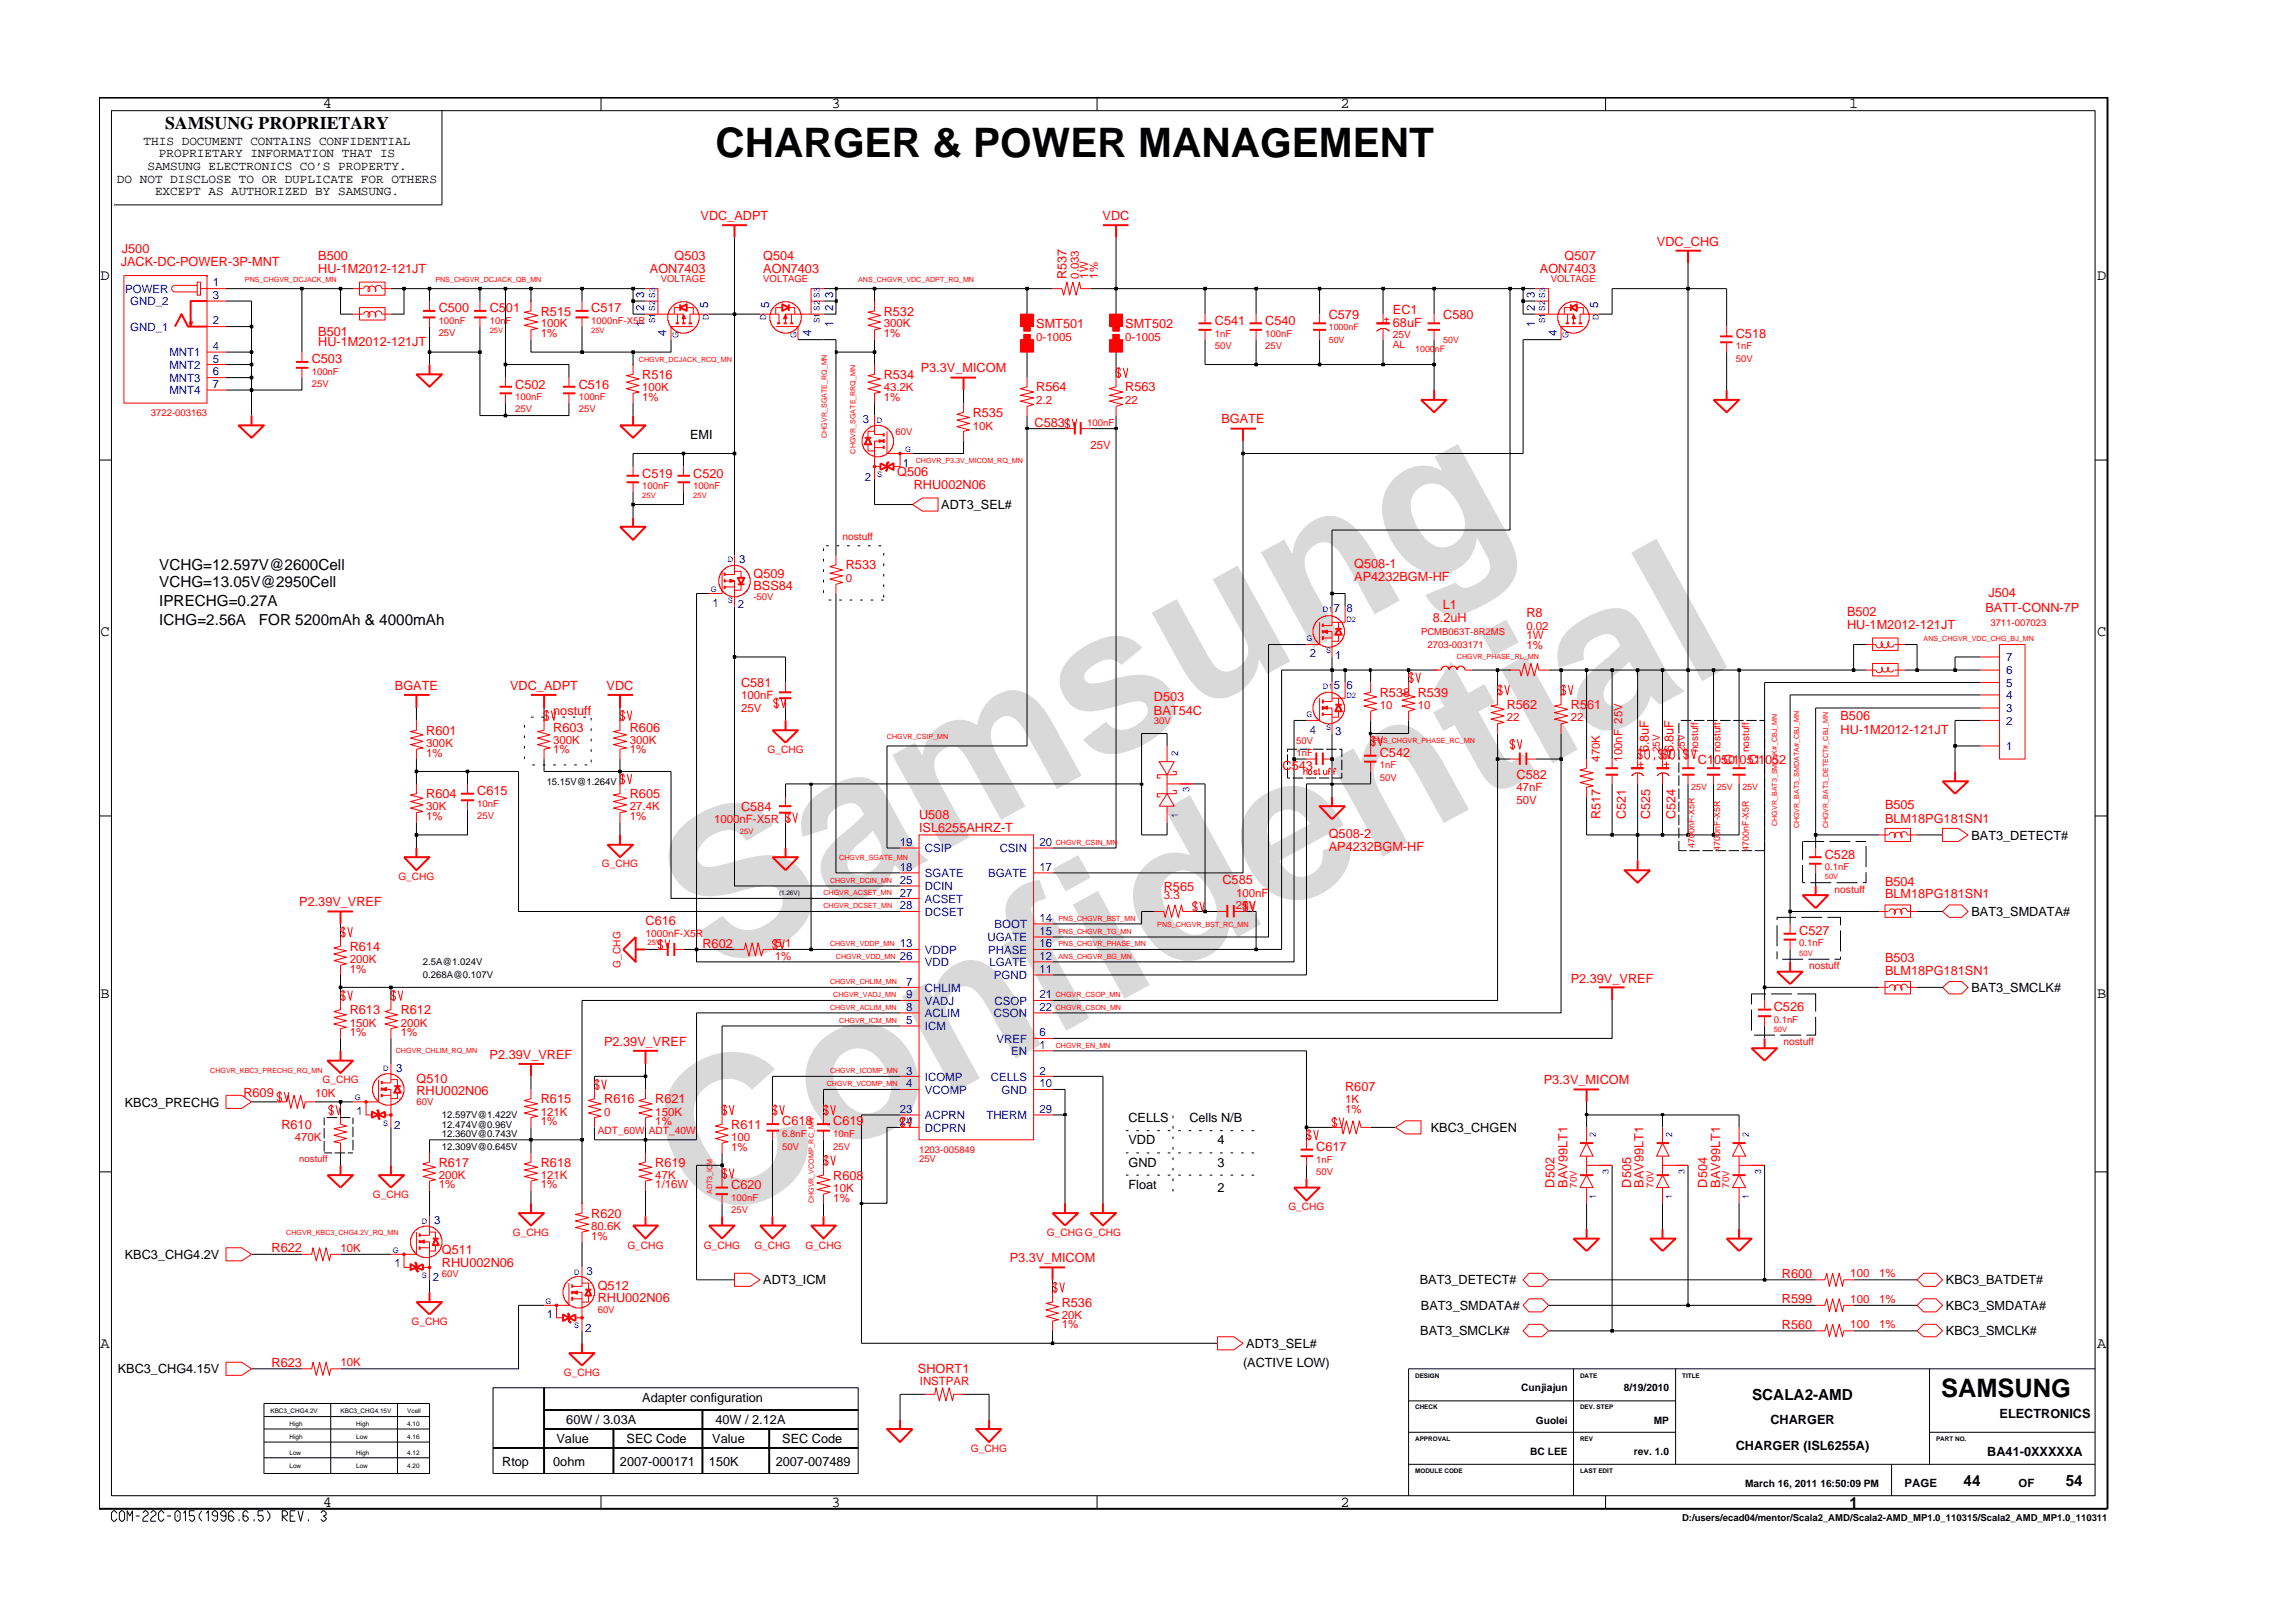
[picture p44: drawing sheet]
<svg xmlns="http://www.w3.org/2000/svg" width="297mm" height="210mm" viewBox="0 0 297 210" stroke-linecap="round" stroke-linejoin="round" font-family="sans-serif">
<defs><g id="words">
<g font-size="26.5" fill="#d9d9d9">
<text x="92.4" y="126.5" transform="rotate(-29 92.4 126.5)">Samsung</text>
<text x="91.1" y="159.2" transform="rotate(-29 91.1 159.2)">Confidential</text>
</g>
<text font-size="5.3" x="92.6" y="20.3">CHARGER &amp; POWER MANAGEMENT</text>
<text font-size="3.3" x="251.1" y="180.8">SAMSUNG</text>
<text font-size="2.3" x="21.4" y="16.7">SAMSUNG PROPRIETARY</text>
<g font-size="2">
<text x="41.8" y="14">4</text>
<text x="107.6" y="14">3</text>
<text x="173.4" y="14">2</text>
<text x="239.2" y="14">1</text>
<text x="13" y="36.2">D</text>
<text x="271.3" y="36.2">D</text>
<text x="20.6" y="73.8">VCHG=12.597V@2600Cell</text>
<text x="20.6" y="75.9">VCHG=13.05V@2950Cell</text>
<text x="13" y="82.3">C</text>
<text x="20.6" y="78.4">IPRECHG=0.27A</text>
<text x="20.6" y="80.8">ICHG=2.56A</text>
<text x="33.5" y="80.8">FOR 5200mAh &amp; 4000mAh</text>
<text x="271.3" y="82.3">C</text>
<text x="13" y="129.2">B</text>
<text x="271.3" y="129.2">B</text>
<text x="13" y="174.4">A</text>
<text x="271.3" y="174.4">A</text>
<text x="226.7" y="181.2">SCALA2-AMD</text>
<text x="41.8" y="195">4</text>
<text x="107.6" y="195">3</text>
<text x="173.4" y="195">2</text>
<text x="239.3" y="195.1">1</text>
<text x="254" y="192.2">44</text>
<text x="267.2" y="192.2">54</text>
</g>
<g font-size="1.6">
<text x="15.1" y="23.7">DO NOT DISCLOSE TO OR DUPLICATE FOR OTHERS</text>
<text x="18.6" y="18.8">THIS DOCUMENT CONTAINS CONFIDENTIAL</text>
<text x="19.1" y="22">SAMSUNG ELECTRONICS CO’S PROPERTY.</text>
<text x="20.5" y="20.4">PROPRIETARY INFORMATION THAT IS</text>
<text x="20.1" y="25.3">EXCEPT AS AUTHORIZED BY SAMSUNG.</text>
<text x="89.3" y="56.8">EMI</text>
<text x="121.8" y="65.9">ADT3_SEL#</text>
<text x="255" y="108.6">BAT3_DETECT#</text>
<text x="255" y="118.6">BAT3_SMDATA#</text>
<text x="255" y="128.4">BAT3_SMCLK#</text>
<text x="16.1" y="143.2">KBC3_PRECHG</text>
<text x="146" y="145.2">CELLS</text>
<text x="146" y="148.1">VDD</text>
<text x="153.9" y="145.2">Cells N/B</text>
<text x="157.5" y="148.1">4</text>
<text x="185.1" y="146.5">KBC3_CHGEN</text>
<text x="146" y="151">GND</text>
<text x="146" y="153.9">Float</text>
<text x="157.5" y="154.3">2</text>
<text x="157.5" y="151">3</text>
<text x="16.1" y="162.9">KBC3_CHG4.2V</text>
<text x="98.7" y="166.2">ADT3_ICM</text>
<text x="183.7" y="166.2">BAT3_DETECT#</text>
<text x="251.7" y="166.2">KBC3_BATDET#</text>
<text x="183.7" y="172.8">BAT3_SMCLK#</text>
<text x="183.8" y="169.5">BAT3_SMDATA#</text>
<text x="251.7" y="169.5">KBC3_SMDATA#</text>
<text x="251.7" y="172.8">KBC3_SMCLK#</text>
<text x="15.2" y="177.7">KBC3_CHG4.15V</text>
<text x="160.8" y="176.9">(ACTIVE LOW)</text>
<text x="161.2" y="174.4">ADT3_SEL#</text>
<text x="73.3" y="184.3">60W / 3.03A</text>
<text x="83.1" y="181.5">Adapter configuration</text>
<text x="92.6" y="184.3">40W / 2.12A</text>
<text x="229" y="184.3">CHARGER</text>
<text x="258.7" y="183.5">ELECTRONICS</text>
<text x="65" y="189.7">Rtop</text>
<text x="71.6" y="189.7">0ohm</text>
<text x="72" y="186.8">Value</text>
<text x="80.2" y="189.7">2007-000171</text>
<text x="81.1" y="186.8">SEC Code</text>
<text x="91.7" y="189.7">150K</text>
<text x="92.1" y="186.8">Value</text>
<text x="100.4" y="189.7">2007-007489</text>
<text x="101.2" y="186.8">SEC Code</text>
<text x="224.6" y="187.6">CHARGER (ISL6255A)</text>
<text x="257.1" y="188.4">BA41-0XXXXXA</text>
</g>
<g font-size="1.6" fill="#f00">
<text x="90.6" y="28.5">VDC_ADPT</text>
<text x="142.6" y="28.5">VDC</text>
<text x="15.6" y="34.5">JACK-DC-POWER-3P-MNT</text>
<text x="15.8" y="32.8">J500</text>
<text x="41.2" y="33.6">B500</text>
<text x="41.2" y="35.3">HU-1M2012-121JT</text>
<text x="84.1" y="35.3">AON7403</text>
<text x="87.3" y="33.6">Q503</text>
<text x="98.7" y="33.6">Q504</text>
<text x="98.7" y="35.3">AON7403</text>
<text x="199.2" y="35.3">AON7403</text>
<text x="202.4" y="33.6">Q507</text>
<text x="214.4" y="31.8">VDC_CHG</text>
<text x="56.8" y="40.4">C500</text>
<text x="63.4" y="40.4">C501</text>
<text x="70" y="40.8">R515</text>
<text x="76.5" y="40.4">C517</text>
<text x="114.3" y="40.8">R532</text>
<text x="138" y="36.1" transform="rotate(-90 138 36.1)">R537</text>
<text x="171.9" y="41.3">C579</text>
<text x="180.2" y="40.7">EC1</text>
<text x="186.7" y="41.3">C580</text>
<text x="40.3" y="47">C503</text>
<text x="41.2" y="43.5">B501</text>
<text x="41.2" y="44.7">HU-1M2012-121JT</text>
<text x="134.1" y="42.4">SMT501</text>
<text x="145.6" y="42.4">SMT502</text>
<text x="157.2" y="42">C541</text>
<text x="163.7" y="42">C540</text>
<text x="180.2" y="42.3">68uF</text>
<text x="224.6" y="43.7">C518</text>
<text x="66.7" y="50.3">C502</text>
<text x="74.9" y="50.3">C516</text>
<text x="83.1" y="49">R516</text>
<text x="114.3" y="49">R534</text>
<text x="119.1" y="48.2">P3.3V_MICOM</text>
<text x="125.8" y="54">R535</text>
<text x="134.1" y="50.7">R564</text>
<text x="145.6" y="50.7">R563</text>
<text x="133.9" y="55.2">C583</text>
<text x="158" y="54.8">BGATE</text>
<text x="83.1" y="61.8">C519</text>
<text x="89.7" y="61.8">C520</text>
<text x="116.1" y="61.6">Q506</text>
<text x="118.2" y="63.3">RHU002N06</text>
<text x="97.5" y="74.8">Q509</text>
<text x="97.5" y="76.4">BSS84</text>
<text x="109.4" y="73.7">R533</text>
<text x="175.2" y="73.5">Q508-1</text>
<text x="175.2" y="75.2">AP4232BGM-HF</text>
<text x="257.2" y="77.2">J504</text>
<text x="185.4" y="80.5">8.2uH</text>
<text x="186.7" y="78.8">L1</text>
<text x="197.5" y="79.9">R8</text>
<text x="239" y="81.4">HU-1M2012-121JT</text>
<text x="239" y="79.7">B502</text>
<text x="256.9" y="79.3">BATT-CONN-7P</text>
<text x="51.1" y="89.3">BGATE</text>
<text x="66" y="89.3">VDC_ADPT</text>
<text x="78.5" y="89.3">VDC</text>
<text x="95.9" y="88.9">C581</text>
<text x="55.1" y="95.1">R601</text>
<text x="71.6" y="94.7">R603</text>
<text x="71.6" y="92.5">nostuff</text>
<text x="81.5" y="94.7">R606</text>
<text x="149.3" y="92.5">BAT54C</text>
<text x="149.3" y="90.8">D503</text>
<text x="178.5" y="90.2">R538 R539</text>
<text x="194.9" y="91.8">R562</text>
<text x="203.2" y="91.8">R561</text>
<text x="238.1" y="93.2">B506</text>
<text x="238.1" y="94.9">HU-1M2012-121JT</text>
<text x="165.9" y="99.6">C543</text>
<text x="178.5" y="98">C542</text>
<text x="196.2" y="100.9">C582</text>
<text x="213.3" y="97.4" transform="rotate(-90 213.3 97.4)">6.8uF</text>
<text x="216.5" y="97.4" transform="rotate(-90 216.5 97.4)">6.8uF</text>
<text x="219.7" y="98.8">C1050</text>
<text x="223" y="98.8">C1051</text>
<text x="226.3" y="98.8">C1052</text>
<text x="55.1" y="103.3">R604</text>
<text x="61.8" y="102.9">C615</text>
<text x="81.5" y="103.3">R605</text>
<text x="95.9" y="104.9">C584</text>
<text x="118.9" y="107.6">ISL6255AHRZ-T</text>
<text x="118.9" y="106">U508</text>
<text x="207" y="106" transform="rotate(-90 207 106)">R517</text>
<text x="210.3" y="106" transform="rotate(-90 210.3 106)">C521</text>
<text x="213.5" y="106" transform="rotate(-90 213.5 106)">C525</text>
<text x="216.8" y="106" transform="rotate(-90 216.8 106)">C524</text>
<text x="243.9" y="106.4">BLM18PG181SN1</text>
<text x="243.9" y="104.7">B505</text>
<text x="171.9" y="110.1">AP4232BGM-HF</text>
<text x="171.9" y="108.5">Q508-2</text>
<text x="236.1" y="111.1">C528</text>
<text x="38.7" y="117.3">P2.39V_VREF</text>
<text x="83.5" y="119.7">C616</text>
<text x="150.6" y="115.3">R565</text>
<text x="158.1" y="114.4">C585</text>
<text x="243.9" y="114.7">B504</text>
<text x="243.9" y="116.3">BLM18PG181SN1</text>
<text x="45.2" y="123">R614</text>
<text x="90.9" y="122.6">R602</text>
<text x="232.8" y="121">C527</text>
<text x="243.9" y="124.5">B503</text>
<text x="45.2" y="131.3">R613</text>
<text x="51.8" y="131.3">R612</text>
<text x="203.2" y="127.2">P2.39V_VREF</text>
<text x="229.5" y="130.8">C526</text>
<text x="243.9" y="126.2">BLM18PG181SN1</text>
<text x="63.3" y="137">P2.39V_VREF</text>
<text x="78.2" y="135.4">P2.39V_VREF</text>
<text x="31.5" y="142">R609</text>
<text x="53.9" y="141.7">RHU002N06</text>
<text x="53.9" y="140.1">Q510</text>
<text x="70" y="142.8">R615</text>
<text x="78.2" y="142.8">R616</text>
<text x="84.8" y="142.8">R621</text>
<text x="174" y="141.2">R607</text>
<text x="199.7" y="140.3">P3.3V_MICOM</text>
<text x="36.4" y="146.1">R610</text>
<text x="94.6" y="146.1">R611</text>
<text x="101.2" y="145.6">C618</text>
<text x="107.8" y="145.6">C619</text>
<text x="170.3" y="148.9">C617</text>
<text x="56.8" y="151">R617</text>
<text x="70" y="151">R618</text>
<text x="84.8" y="151">R619</text>
<text x="94.6" y="153.9">C620</text>
<text x="107.8" y="152.7">R608</text>
<text x="201.1" y="153.7" transform="rotate(-90 201.1 153.7)">D502</text>
<text x="202.8" y="153.7" transform="rotate(-90 202.8 153.7)">BAV99LT1</text>
<text x="211" y="153.7" transform="rotate(-90 211 153.7)">D505</text>
<text x="212.6" y="153.7" transform="rotate(-90 212.6 153.7)">BAV99LT1</text>
<text x="220.8" y="153.7" transform="rotate(-90 220.8 153.7)">D504</text>
<text x="222.5" y="153.7" transform="rotate(-90 222.5 153.7)">BAV99LT1</text>
<text x="76.5" y="157.6">R620</text>
<text x="35.1" y="162.1">R622</text>
<text x="57.2" y="162.3">Q511</text>
<text x="57.2" y="164">RHU002N06</text>
<text x="77.3" y="166.9">Q512</text>
<text x="130.6" y="163.3">P3.3V_MICOM</text>
<text x="230.5" y="165.4">R600</text>
<text x="77.3" y="168.5">RHU002N06</text>
<text x="137.4" y="169.1">R536</text>
<text x="230.5" y="172">R560</text>
<text x="230.5" y="168.7">R599</text>
<text x="35.1" y="176.9">R623</text>
<text x="118.7" y="177.7">SHORT1</text>
</g>
<g font-size="1.5" fill="#00f">
<text x="16.2" y="37.9">POWER</text>
<text x="16.9" y="39.5">GND_2</text>
<text x="27.5" y="42">2</text>
<text x="27.5" y="38.7">3</text>
<text x="27.5" y="37">1</text>
<text x="83.3" y="40.2" transform="rotate(-90 83.3 40.2)">2</text>
<text x="83.3" y="38.5" transform="rotate(-90 83.3 38.5)">3</text>
<text x="91.6" y="39.8" transform="rotate(-90 91.6 39.8)">5</text>
<text x="99.5" y="39.8" transform="rotate(-90 99.5 39.8)">5</text>
<text x="107.8" y="40.2" transform="rotate(-90 107.8 40.2)">2 3</text>
<text x="198.6" y="40.2" transform="rotate(-90 198.6 40.2)">2</text>
<text x="198.6" y="38.5" transform="rotate(-90 198.6 38.5)">3</text>
<text x="206.8" y="39.8" transform="rotate(-90 206.8 39.8)">5</text>
<text x="16.9" y="42.8">GND_1</text>
<text x="21.9" y="46.1">MNT1</text>
<text x="21.9" y="47.7">MNT2</text>
<text x="27.5" y="45.3">4</text>
<text x="27.5" y="47">5</text>
<text x="83.3" y="42.3" transform="rotate(-90 83.3 42.3)">1</text>
<text x="86.2" y="43.5" transform="rotate(-90 86.2 43.5)">4</text>
<text x="104.9" y="43.5" transform="rotate(-90 104.9 43.5)">4</text>
<text x="107.8" y="42.3" transform="rotate(-90 107.8 42.3)">1</text>
<text x="198.6" y="42.3" transform="rotate(-90 198.6 42.3)">1</text>
<text x="201.4" y="43.5" transform="rotate(-90 201.4 43.5)">4</text>
<text x="21.9" y="49.4">MNT3</text>
<text x="21.9" y="51">MNT4</text>
<text x="27.5" y="48.6">6</text>
<text x="27.5" y="50.3">7</text>
<text x="111.6" y="54.8">3</text>
<text x="111.9" y="62.2">2</text>
<text x="116.8" y="60.4">1</text>
<text x="95.6" y="72.9">3</text>
<text x="92.2" y="78.5">1</text>
<text x="95.4" y="78.7">2</text>
<text x="172.6" y="79.3">7</text>
<text x="174.2" y="79.3">8</text>
<text x="169.5" y="85">2</text>
<text x="172.6" y="89.2">5 6</text>
<text x="172.7" y="85.3">1</text>
<text x="259.5" y="88.9">5</text>
<text x="259.5" y="87.3">6</text>
<text x="259.5" y="85.6">7</text>
<text x="169.5" y="94.9">4</text>
<text x="172.7" y="95.1">3</text>
<text x="259.5" y="93.8">2</text>
<text x="259.5" y="92.2">3</text>
<text x="259.5" y="90.5">4</text>
<text x="259.5" y="97.1">1</text>
<text x="116.4" y="109.4">19</text>
<text x="116.4" y="112.7">18</text>
<text x="119.7" y="110.3">CSIP</text>
<text x="119.7" y="113.5">SGATE</text>
<text x="127.9" y="113.5">BGATE</text>
<text x="129.3" y="110.3">CSIN</text>
<text x="134.5" y="109.4">20</text>
<text x="134.5" y="112.7">17</text>
<text x="116.4" y="114.3">25</text>
<text x="116.4" y="117.6">28</text>
<text x="116.4" y="116">27</text>
<text x="119.7" y="115.2">DCIN</text>
<text x="119.7" y="118.5">DCSET</text>
<text x="119.7" y="116.8">ACSET</text>
<text x="134.5" y="119.3">14</text>
<text x="116.4" y="124.3">26</text>
<text x="116.4" y="122.6">13</text>
<text x="119.7" y="125">VDD</text>
<text x="119.7" y="123.4">VDDP</text>
<text x="127.8" y="121.8">UGATE</text>
<text x="127.9" y="123.4">PHASE</text>
<text x="128" y="125">LGATE</text>
<text x="128.7" y="120.1">BOOT</text>
<text x="134.5" y="120.9">15</text>
<text x="134.5" y="124.3">12</text>
<text x="134.5" y="125.9">11</text>
<text x="134.5" y="122.6">16</text>
<text x="117.2" y="130.8">8</text>
<text x="117.2" y="129.2">9</text>
<text x="117.2" y="127.6">7</text>
<text x="119.7" y="130">VADJ</text>
<text x="119.7" y="131.6">ACLIM</text>
<text x="119.7" y="128.3">CHLIM</text>
<text x="128.6" y="131.6">CSON</text>
<text x="128.6" y="126.7">PGND</text>
<text x="128.7" y="130">CSOP</text>
<text x="134.5" y="130.8">22</text>
<text x="134.5" y="129.2">21</text>
<text x="117.2" y="132.5">5</text>
<text x="119.7" y="133.3">ICM</text>
<text x="128.9" y="134.9">VREF</text>
<text x="130.8" y="136.5">EN</text>
<text x="134.5" y="135.8">1</text>
<text x="134.5" y="134.1">6</text>
<text x="51.3" y="138.7">3</text>
<text x="116.4" y="144">23</text>
<text x="117.2" y="139.1">3</text>
<text x="117.2" y="140.7">4</text>
<text x="119.7" y="141.5">VCOMP</text>
<text x="119.7" y="139.8">ICOMP</text>
<text x="128.2" y="139.8">CELLS</text>
<text x="129.6" y="141.5">GND</text>
<text x="134.5" y="144">29</text>
<text x="134.5" y="140.7">10</text>
<text x="134.5" y="139.1">2</text>
<text x="46.1" y="144.3">1</text>
<text x="51" y="146.1">2</text>
<text x="116.4" y="145.6">24</text>
<text x="119.7" y="146.4">DCPRN</text>
<text x="119.7" y="144.8">ACPRN</text>
<text x="127.6" y="144.8">THERM</text>
<text x="56.2" y="158.4">3</text>
<text x="51" y="164">1</text>
<text x="56" y="165.8">2</text>
<text x="75.9" y="165">3</text>
<text x="70.7" y="170.5">1</text>
<text x="75.7" y="172.4">2</text>
</g>
<g font-size="1.5" fill="#f00">
<text x="139.6" y="36.1" transform="rotate(-90 139.6 36.1)">0.033</text>
<text x="140.8" y="36.1" transform="rotate(-90 140.8 36.1)">1W</text>
<text x="142" y="36.1" transform="rotate(-90 142 36.1)">1%</text>
<text x="70" y="43.6">1%</text>
<text x="70" y="42.4">100K</text>
<text x="114.3" y="43.6">1%</text>
<text x="114.3" y="42.4">300K</text>
<text x="134.1" y="44.1">0-1005</text>
<text x="145.6" y="44.1">0-1005</text>
<text x="83.1" y="51.9">1%</text>
<text x="83.1" y="50.6">100K</text>
<text x="114.3" y="50.6">43.2K</text>
<text x="114.3" y="51.9">1%</text>
<text x="134.1" y="52.3">2.2</text>
<text x="145.6" y="52.3">22</text>
<text x="125.8" y="55.6">10K</text>
<text x="141.1" y="58">25V</text>
<text x="109.4" y="75.3">0</text>
<text x="197.5" y="84">1%</text>
<text x="197.5" y="82.7">1W</text>
<text x="197.5" y="81.5">0.02</text>
<text x="95.9" y="92.2">25V</text>
<text x="95.9" y="90.5">100nF</text>
<text x="178.5" y="91.7">10</text>
<text x="183.4" y="91.7">10</text>
<text x="194.9" y="93.3">22</text>
<text x="203.2" y="93.3">22</text>
<text x="55.1" y="96.7">300K</text>
<text x="55.1" y="97.9">1%</text>
<text x="71.6" y="97.5">1%</text>
<text x="71.6" y="96.2">300K</text>
<text x="81.5" y="96.2">300K</text>
<text x="81.5" y="97.5">1%</text>
<text x="207" y="98.6" transform="rotate(-90 207 98.6)">470K</text>
<text x="209.9" y="98.6" transform="rotate(-90 209.9 98.6)">100nF 25V</text>
<text x="55.1" y="106.1">1%</text>
<text x="55.1" y="104.9">30K</text>
<text x="81.5" y="106.1">1%</text>
<text x="81.5" y="104.9">27.4K</text>
<text x="92.4" y="106.6">1000nF-X5R</text>
<text x="196.2" y="102.4">47nF</text>
<text x="196.2" y="104.1">50V</text>
<text x="150.6" y="116.4">3.3</text>
<text x="159.9" y="117.6">25V</text>
<text x="159.9" y="116">100nF</text>
<text x="45.2" y="125.9">1%</text>
<text x="45.2" y="124.7">200K</text>
<text x="100.3" y="124.3">1%</text>
<text x="100.3" y="122.6">5.1</text>
<text x="45.2" y="132.9">150K</text>
<text x="45.2" y="134.1">1%</text>
<text x="51.8" y="134.1">1%</text>
<text x="51.8" y="132.9">200K</text>
<text x="40.8" y="141.9">10K</text>
<text x="174" y="144">1%</text>
<text x="174" y="142.7">1K</text>
<text x="38.1" y="147.7">470K</text>
<text x="70" y="144.4">121K</text>
<text x="70" y="145.6">1%</text>
<text x="78.2" y="144.4">0</text>
<text x="84.8" y="145.6">1%</text>
<text x="84.8" y="144.4">150K</text>
<text x="94.6" y="147.7">100</text>
<text x="94.6" y="148.9">1%</text>
<text x="56.8" y="153.8">1%</text>
<text x="56.8" y="152.6">200K</text>
<text x="70" y="153.8">1%</text>
<text x="70" y="152.6">121K</text>
<text x="84.8" y="153.8">1/16W</text>
<text x="84.8" y="152.6">47K</text>
<text x="107.8" y="155.5">1%</text>
<text x="107.8" y="154.2">10K</text>
<text x="76.5" y="160.4">1%</text>
<text x="76.5" y="159.1">80.6K</text>
<text x="44.1" y="162">10K</text>
<text x="239.4" y="165.3">100</text>
<text x="243.1" y="165.3">1%</text>
<text x="137.4" y="171.9">1%</text>
<text x="137.4" y="170.6">20K</text>
<text x="239.4" y="171.9">100</text>
<text x="239.4" y="168.6">100</text>
<text x="243.1" y="171.9">1%</text>
<text x="243.1" y="168.6">1%</text>
<text x="44.1" y="176.8">10K</text>
<text x="119" y="179.3">INSTPAR</text>
</g>
<g font-size="1.5">
<text x="246.4" y="192.5">PAGE</text>
<text x="261.1" y="192.5">OF</text>
</g>
<g font-size="1.3" fill="#f00">
<text x="180.2" y="45">AL</text>
<text x="180.2" y="43.7">25V</text>
<text x="109" y="69.9">nostuff</text>
<text x="99.3" y="97.4">G_CHG</text>
<text x="214.7" y="97.4" transform="rotate(-90 214.7 97.4)">25V</text>
<text x="218" y="97.4" transform="rotate(-90 218 97.4)">25V</text>
<text x="219.7" y="97.4" transform="rotate(-90 219.7 97.4)">nostuff</text>
<text x="222.6" y="97.4" transform="rotate(-90 222.6 97.4)">nostuff</text>
<text x="226.3" y="97.4" transform="rotate(-90 226.3 97.4)">nostuff</text>
<text x="51.5" y="113.9">G_CHG</text>
<text x="77.9" y="112.3">G_CHG</text>
<text x="237.3" y="115.6">nostuff</text>
<text x="80.3" y="125.2" transform="rotate(-90 80.3 125.2)">G_CHG</text>
<text x="83.5" y="121.3">1000nF-X5R</text>
<text x="234" y="125.4">nostuff</text>
<text x="230.7" y="135.3">nostuff</text>
<text x="41.7" y="140.2">G_CHG</text>
<text x="77.3" y="146.8">ADT_60W ADT_40W</text>
<text x="48.2" y="155">G_CHG</text>
<text x="66.4" y="159.9">G_CHG</text>
<text x="81.2" y="161.6">G_CHG</text>
<text x="91.1" y="161.6">G_CHG</text>
<text x="97.6" y="161.6">G_CHG</text>
<text x="104.2" y="161.6">G_CHG</text>
<text x="135.4" y="159.9">G_CHG G_CHG</text>
<text x="166.7" y="156.6">G_CHG</text>
<text x="53.2" y="171.4">G_CHG</text>
<text x="73" y="178">G_CHG</text>
<text x="125.6" y="187.9">G_CHG</text>
</g>
<g font-size="1.3">
<text x="196.8" y="180.1">Cunjiajun</text>
<text x="198.7" y="184.2">Guolei</text>
<text x="210.1" y="180.1">8/19/2010</text>
<text x="214" y="184.2">MP</text>
<text x="198" y="188.3">BC LEE</text>
<text x="211.4" y="188.3">rev. 1.0</text>
<text x="225.8" y="192.4">March 16, 2011 16:50:09 PM</text>
</g>
<g font-size="1.2" fill="#f00">
<text x="56.8" y="41.9">100nF</text>
<text x="63.4" y="41.9">10nF</text>
<text x="76.5" y="41.9">1000nF-X5R</text>
<text x="85.5" y="36.5">VOLTAGE</text>
<text x="98.7" y="36.5">VOLTAGE</text>
<text x="200.6" y="36.5">VOLTAGE</text>
<text x="56.8" y="43.5">25V</text>
<text x="157.2" y="45.1">50V</text>
<text x="157.2" y="43.6">1nF</text>
<text x="163.7" y="45.1">25V</text>
<text x="163.7" y="43.6">100nF</text>
<text x="171.9" y="44.4">50V</text>
<text x="171.9" y="42.7">1000nF</text>
<text x="183.1" y="45.6">1000nF</text>
<text x="186.7" y="44.4">50V</text>
<text x="224.6" y="45.2">1nF</text>
<text x="224.6" y="46.8">50V</text>
<text x="19.5" y="53.8">3722-003163</text>
<text x="40.3" y="50.1">25V</text>
<text x="40.3" y="48.5">100nF</text>
<text x="66.7" y="51.8">100nF</text>
<text x="66.7" y="53.4">25V</text>
<text x="74.9" y="51.8">100nF</text>
<text x="74.9" y="53.4">25V</text>
<text x="115.9" y="56.2">60V</text>
<text x="140.7" y="55.1">100nF</text>
<text x="83.1" y="63.3">100nF</text>
<text x="89.7" y="63.3">100nF</text>
<text x="97.5" y="77.7">-50V</text>
<text x="183.8" y="82.1">PCMB063T-8R2MS</text>
<text x="184.7" y="83.8">2703-003171</text>
<text x="257.5" y="81">3711-007023</text>
<text x="149.3" y="93.7">30V</text>
<text x="167.7" y="96.2">50V</text>
<text x="167.7" y="97.8">1nF</text>
<text x="178.5" y="99.4">1nF</text>
<text x="178.5" y="101.1">50V</text>
<text x="61.8" y="104.4">10nF</text>
<text x="61.8" y="106">25V</text>
<text x="218.8" y="102.3">25V</text>
<text x="222.1" y="102.3">25V</text>
<text x="225.4" y="102.3">25V</text>
<text x="219.2" y="109.7" transform="rotate(-90 219.2 109.7)">4700nF-X5R</text>
<text x="222.5" y="110.1" transform="rotate(-90 222.5 110.1)">4700nF-X5R</text>
<text x="226.3" y="110.1" transform="rotate(-90 226.3 110.1)">4700nF-X5R</text>
<text x="236.1" y="112.6">0.1nF</text>
<text x="232.8" y="122.5">0.1nF</text>
<text x="229.5" y="132.4">0.1nF</text>
<text x="53.9" y="143">60V</text>
<text x="101.2" y="148.8">50V</text>
<text x="101.2" y="147.2">6.8nF</text>
<text x="107.8" y="147.2">10nF</text>
<text x="107.8" y="148.8">25V</text>
<text x="118.9" y="149.2">1203-005849</text>
<text x="38.7" y="150.4">nostuff</text>
<text x="94.6" y="155.4">100nF</text>
<text x="118.9" y="150.4">25V</text>
<text x="170.3" y="152.1">50V</text>
<text x="170.3" y="150.5">1nF</text>
<text x="204" y="153.7" transform="rotate(-90 204 153.7)">70V</text>
<text x="213.9" y="153.7" transform="rotate(-90 213.9 153.7)">70V</text>
<text x="223.7" y="153.7" transform="rotate(-90 223.7 153.7)">70V</text>
<text x="94.6" y="157">25V</text>
<text x="57.2" y="165.2">60V</text>
<text x="77.3" y="169.9">60V</text>
</g>
<g font-size="1.2">
<text x="70.7" y="101.6">15.15V@1.264V</text>
<text x="54.7" y="124.9">2.5A@1.024V</text>
<text x="54.7" y="126.6">0.268A@0.107V</text>
<text x="57.2" y="144.7">12.597V@1.422V</text>
<text x="57.2" y="145.9">12.474V@0.96V</text>
<text x="57.2" y="147.2">12.360V@0.743V</text>
<text x="57.2" y="148.8">12.309V@0.645V</text>
<text x="217.6" y="196.9">D:/users/ecad04/mentor/Scala2_AMD/Scala2-AMD_MP1.0_110315/Scala2_AMD_MP1.0_110311</text>
</g>
<g font-size="1.2" fill="#00f">
<text x="152.4" y="97.8" transform="rotate(-90 152.4 97.8)">2</text>
<text x="152.4" y="105.9" transform="rotate(-90 152.4 105.9)">1</text>
<text x="153.9" y="102.6" transform="rotate(-90 153.9 102.6)">3</text>
<text x="206.4" y="147.2" transform="rotate(-90 206.4 147.2)">2</text>
<text x="216.4" y="147.2" transform="rotate(-90 216.4 147.2)">2</text>
<text x="226.3" y="147.2" transform="rotate(-90 226.3 147.2)">2</text>
<text x="206.4" y="155.2" transform="rotate(-90 206.4 155.2)">1</text>
<text x="208.1" y="151.9" transform="rotate(-90 208.1 151.9)">3</text>
<text x="216.4" y="155.2" transform="rotate(-90 216.4 155.2)">1</text>
<text x="218" y="151.9" transform="rotate(-90 218 151.9)">3</text>
<text x="226.3" y="155.2" transform="rotate(-90 226.3 155.2)">1</text>
<text x="227.9" y="151.9" transform="rotate(-90 227.9 151.9)">3</text>
</g>
<g font-size="1.1" fill="#00f">
<text x="84.7" y="41.8" transform="rotate(-90 84.7 41.8)">S1</text>
<text x="84.7" y="40.2" transform="rotate(-90 84.7 40.2)">S2 S3</text>
<text x="91.7" y="41.4" transform="rotate(-90 91.7 41.4)">D</text>
<text x="99.1" y="41.4" transform="rotate(-90 99.1 41.4)">D</text>
<text x="106.1" y="41.8" transform="rotate(-90 106.1 41.8)">S1 S2 S3</text>
<text x="199.9" y="41.8" transform="rotate(-90 199.9 41.8)">S1</text>
<text x="199.9" y="40.2" transform="rotate(-90 199.9 40.2)">S2 S3</text>
<text x="206.8" y="41.4" transform="rotate(-90 206.8 41.4)">D</text>
<text x="87.8" y="43.7" transform="rotate(-90 87.8 43.7)">G</text>
<text x="103" y="43.7" transform="rotate(-90 103 43.7)">G</text>
<text x="202.9" y="43.7" transform="rotate(-90 202.9 43.7)">G</text>
</g>
<g font-size="1" fill="#f00">
<text x="63.4" y="43.1">25V</text>
<text x="76.5" y="43.1">25V</text>
<text x="83.1" y="64.4">25V</text>
<text x="89.7" y="64.4">25V</text>
<text x="95.7" y="107.9">25V</text>
<text x="236.1" y="113.8">50V</text>
<text x="83.8" y="122.3">25V</text>
<text x="232.8" y="123.7">50V</text>
<text x="229.5" y="133.5">50V</text>
</g>
<g font-size="1" fill="#00f">
<text x="113.4" y="54.7">D</text>
<text x="117.1" y="58.5">G</text>
<text x="113.5" y="61.8">S</text>
<text x="92" y="76.6">G</text>
<text x="94.2" y="72.7">D</text>
<text x="94.2" y="78">S</text>
<text x="169" y="82.9">G</text>
<text x="171.1" y="79.2">D1</text>
<text x="174.2" y="80.5">D2</text>
<text x="171.1" y="89.1">D1</text>
<text x="171.6" y="84.5">S</text>
<text x="169" y="92.8">G</text>
<text x="171.6" y="94.4">S</text>
<text x="174.2" y="90.3">D2</text>
<text x="45.9" y="142.4">G</text>
<text x="49.6" y="138.6">D</text>
<text x="49.6" y="145.7">S</text>
<text x="54.6" y="158.4">D</text>
<text x="50.8" y="162.1">G</text>
<text x="54.6" y="165.4">S</text>
<text x="74.3" y="165">D</text>
<text x="70.6" y="168.7">G</text>
<text x="74.3" y="171.9">S</text>
</g>
<g font-size=".9" fill="#f00">
<text x="31.7" y="36.5">PNS_CHGVR_DCJACK_MN</text>
<text x="56.3" y="36.5">PNS_CHGVR_DCJACK_QB_MN</text>
<text x="111" y="36.5">ANS_CHGVR_VDC_ADPT_RQ_MN</text>
<text x="82.7" y="46.8">CHGVR_DCJACK_RCQ_MN</text>
<text x="107" y="56.7" transform="rotate(-90 107 56.7)">CHGVR_SGATE_RQ_MN</text>
<text x="110.7" y="58.7" transform="rotate(-90 110.7 58.7)">CHGVR_SGATE_RRQ_MN</text>
<text x="118.5" y="60">CHGVR_P3.3V_MICOM_RQ_MN</text>
<text x="248.9" y="83">ANS_CHGVR_VDC_CHG_BJ_MN</text>
<text x="188.5" y="85.3">CHGVR_PHASE_RL_MN</text>
<text x="114.8" y="95.7">CHGVR_CSIP_MN</text>
<text x="177.7" y="96.1">PNS_CHGVR_PHASE_RC_MN</text>
<text x="229.9" y="106.9" transform="rotate(-90 229.9 106.9)">CHGVR_BAT3_SMCLK#_CBJ_MN</text>
<text x="232.8" y="107.2" transform="rotate(-90 232.8 107.2)">CHGVR_BAT3_SMDATA#_CBJ_MN</text>
<text x="236.5" y="107.2" transform="rotate(-90 236.5 107.2)">CHGVR_BAT3_DETECT#_CBJ_MN</text>
<text x="108.6" y="111.4">CHGVR_SGATE_MN</text>
<text x="136.6" y="109.3">CHGVR_CSIN_MN</text>
<text x="106.5" y="115.8">CHGVR_ACSET_MN</text>
<text x="106.5" y="117.5">CHGVR_DCSET_MN</text>
<text x="107.4" y="114.2">CHGVR_DCIN_MN</text>
<text x="136.9" y="119.1">PNS_CHGVR_BST_MN</text>
<text x="149.7" y="120">PNS_CHGVR_BST_RC_MN</text>
<text x="107.4" y="122.4">CHGVR_VDDP_MN</text>
<text x="108.1" y="124.1">CHGVR_VDD_MN</text>
<text x="136.9" y="124.1">ANS_CHGVR_BG_MN</text>
<text x="136.9" y="120.8">PNS_CHGVR_TG_MN</text>
<text x="136.9" y="122.4">PNS_CHGVR_PHASE_MN</text>
<text x="107.4" y="130.7">CHGVR_ACLIM_MN</text>
<text x="107.4" y="127.4">CHGVR_CHLIM_MN</text>
<text x="107.8" y="129">CHGVR_VADJ_MN</text>
<text x="136.6" y="129">CHGVR_CSOP_MN</text>
<text x="136.6" y="130.7">CHGVR_CSON_MN</text>
<text x="51.2" y="136.3">CHGVR_CHLIM_RQ_MN</text>
<text x="108.6" y="132.3">CHGVR_ICM_MN</text>
<text x="136.6" y="135.7">CHGVR_EN_MN</text>
<text x="27.2" y="138.9">CHGVR_KBC3_PRECHG_RQ_MN</text>
<text x="107" y="140.6">CHGVR_VCOMP_MN</text>
<text x="107.4" y="138.9">CHGVR_ICOMP_MN</text>
<text x="92.1" y="154.5" transform="rotate(-90 92.1 154.5)">ADT3_ICM</text>
<text x="105.3" y="155.7" transform="rotate(-90 105.3 155.7)">CHGVR_VCOMP_RC_MN</text>
<text x="37" y="159.9">CHGVR_KBC3_CHG4.2V_RQ_MN</text>
</g>
<g font-size=".8">
<text x="100.8" y="115.8">(1.26V)</text>
<text x="183.1" y="178.3">DESIGN</text>
<text x="204.4" y="178.3">DATE</text>
<text x="217.6" y="178.3">TITLE</text>
<text x="35" y="182.9">KBC3_CHG4.2V</text>
<text x="37.5" y="184.5">High</text>
<text x="44.1" y="182.9">KBC3_CHG4.15V</text>
<text x="46.1" y="184.5">High</text>
<text x="52.7" y="182.9">Vcell</text>
<text x="52.7" y="184.5">4.10</text>
<text x="183.1" y="182.3">CHECK</text>
<text x="204.4" y="182.3">DEV. STEP</text>
<text x="37.5" y="188.2">Low</text>
<text x="37.5" y="186.2">High</text>
<text x="37.5" y="189.9">Low</text>
<text x="46.1" y="188.2">High</text>
<text x="46.1" y="186.2">Low</text>
<text x="46.1" y="189.9">Low</text>
<text x="52.7" y="188.2">4.12</text>
<text x="52.7" y="189.9">4.20</text>
<text x="52.7" y="186.2">4.16</text>
<text x="183.1" y="190.6">MODULE CODE</text>
<text x="183.1" y="186.5">APPROVAL</text>
<text x="204.4" y="186.5">REV</text>
<text x="204.4" y="190.6">LAST EDIT</text>
<text x="250.5" y="186.5">PART NO.</text>
</g>
</g></defs>
<path d="M52.3 110.9h3.3l-1.7 1.7zM53.9 109.7v1.2M226.6 135.7h3.3l-1.6 1.6zM228.3 134.4v1.3M99.2 145.5h1.6M99.2 146.3h1.6M73.6 170.5l.9-.4v.9zM74 166.2v.4M74 167.1v.4M74 167.8v.5" fill="none" stroke="#f00" stroke-width=".25"/>
<g fill="none" stroke="#f00" stroke-width=".13">
<path d="M150 98.6h1.9l-.9 1.7zM151 96.5v2.1M151.8 99.8h.4v.5h-2.5v.4h.4M241.4 86.7h1.3M242.3 85.9h3.3v1.6h-3.3zM243.4 86.4a.42 .42 0 0 1-.1 .6 .42 .42 0 0 1-.6-.3M243.5 86.3a.42 .42 0 0 0 .3 .7 .42 .42 0 0 0 .4-.7M244.3 86.3a.42 .42 0 0 0 .1 .6 .42 .42 0 0 0 .6-.2M245.1 86.7h1.3M256.2 86.7h2.5M256.2 96.5h2.5M256.2 93.2h2.5"/>
<path d="M256.2 91.6h2.5M256.2 89.9h2.5M256.2 88.3h2.5M256.2 85h2.5M258.7 98.1v.1M258.7 83.4h3.3v14.8h-3.3zM151 102.7l.9 1.6h-1.9zM151 101.4h3.3M151 100.3v2.4M151 104.3v2.1M151.8 102.3h.4v.4h-2.5v.4h.4M44.1 121.3v1.1l-.9 .3 1.6 .3-1.6 .5 1.6 .4-1.6 .4 1.6 .4-.7 .2v1.3"/>
<path d="M243.1 127.8h1.2M243.9 127h3.3v1.6h-3.3zM244.4 127.8a.42 .42 0 0 1 .6-.3 .42 .42 0 0 1 .1 .7M245.1 128.2a.51 .51 0 0 1 .5-.8 .51 .51 0 0 1 .4 .8M248 127.8h-1.3a.42 .42 0 0 0-.6-.4 .42 .42 0 0 0 0 .7M83.5 141v1.2l-.8 .2 1.7 .4-1.7 .4 1.7 .4-1.7 .4 1.7 .5-.9 .1v1.3M99.9 144.3v1.2M99.9 146.3v1.2M73.3 166l.4-.5 .4-.1a2.18 2.18 0 0 1 1.7 0v.1a1.56 1.56 0 0 1 .9 .8v.3h.1v.2h.1v.9h-.1v.2h-.1v.3l-.1 .2-.5 .5-.5 .2v.1l-1.1 .1v-.1h-.3v-.1l-.5-.2-.7-.7v-.3h-.1v-.2h-.1v-.9h.1l.1-.5h.1zM74 168.1h1.3M75.3 166h.8v.9M75.3 164v2.5h-1.3"/>
<path d="M76.1 167.7v.8h-.8"/>
</g>
<path d="M74 167.2l.7-.1v.4z" fill="#f00"/>
<path d="M73.6 166v2.9h-3.2M74 167.2l.7-.1v.4zM74.5 167.2h.8v5" fill="none" stroke="#f00" stroke-width=".13"/>
<path d="M73.4 169.9l.2 .2v.9l.3 .2M75.7 166.9h.8M76.1 166.9l.4 .8h-.8z" fill="none" stroke="#f00" stroke-width=".25"/>
<circle cx="75.3" cy="170.5" r=".17" fill="#f00"/>
<circle cx="75.3" cy="170.5" r=".17" fill="none" stroke="#f00" stroke-width=".13"/>
<circle cx="72" cy="168.9" r=".17" fill="#f00"/>
<g fill="none" stroke="#f00" stroke-width=".13">
<path d="M201.9 39.9l.5-.5 .4-.2a2.18 2.18 0 0 1 1.7 0v.1a1.56 1.56 0 0 1 .8 .8h.1v.3h.1v.3h.1v.8h-.1v.3h-.1v.2h-.1v.3l-.5 .5-.6 .1v.1l-1.1 .1v-.1h-.2v-.1l-.5-.1-.7-.8v-.2h-.1v-.3h-.1v-.8h.1v-.3h.1v-.3h.1zM203.2 39.8h-.8v.9M204 39.8h.8v.9M202.8 40.7v1.1M204.8 42.3h-2.8v1.7M76.9 141v1.2l-.8 .2 1.7 .4-1.7 .4 1.7 .4-1.7 .4 1.7 .5-.9 .1v1.3M205.3 152.1l.8 1.6h-1.7zM205.3 147.9l.8 1.7h-1.7zM205.3 150.8h3.3M205.3 145.9v2M205.3 149.6v2.5M205.3 153.7v2"/>
<path d="M39.1 162.3h1.2l.2-.8 .4 1.7 .4-1.7 .5 1.7 .4-1.7 .4 1.7 .2-.9h1.3M72 168.9v1.6h.8M74.5 170.5h.8M119.7 180.4h1.2l.2-.8 .4 1.7 .4-1.7 .5 1.7 .4-1.7 .4 1.7 .2-.9h1.3h-.1"/>
<circle cx="72" cy="168.9" r=".17"/>
</g>
<path d="M203.2 39.8l.8-.4v.8zM203.2 39.4v.8M202.6 41.8h.4M203.4 41.8h.4M204.2 41.8h.5M67.1 157h3.3l-1.7 1.6zM68.7 155.7v1.3M204.4 152.1h1.7M204.4 147.9h1.7M72.8 170.1l.8 .4-.8 .5zM73.4 169.9l.2 .2v.9l.3 .2" fill="none" stroke="#f00" stroke-width=".25"/>
<path d="M203.6 40.7l.2 .5h-.4z" fill="#f00"/>
<g fill="none" stroke="#f00" stroke-width=".13">
<path d="M86.8 39.8l.4-.4 .5-.2a2.18 2.18 0 0 1 1.7 0v.1a1.56 1.56 0 0 1 .8 .8h.1v.3h.1v.3h.1v.8h-.1v.3h-.1v.2h-.1l-.1 .3-.5 .5-.5 .1v.1l-1.1 .1v-.1h-.3v-.1l-.5-.1-.6-.8v-.2h-.1v-.3h-.1v-.8h.1l.1-.6zM88 39.8h-.8v.9M88.8 39.8h.9v.9M198.7 37.4h1.6v3.3M198.7 39h1.6M87.7 40.7v1.1M89.7 42.3h-2.9v1.7M198.7 40.7h4.9v1.1M203.6 40.7l.2 .5h-.4zM206.9 40.7h-2.5v1.1M101.6 88.3v1.3M101.6 90.4v1.2"/>
<path d="M195.4 86.7h1.2l.2 .8 .4-1.6 .4 1.6 .5-1.6 .4 1.6 .4-1.6 .2 .8h1.2M93.4 144.3v1.2l-.8 .2 1.6 .4-1.6 .4 1.6 .4-1.6 .4 1.6 .5-.8 .1v1.3"/>
</g>
<path d="M88 39.8l.8-.4v.8zM88 39.4v.8M30.8 55h3.3l-1.6 1.7zM32.5 53.8v1.2M87.4 41.8h.4M88.3 41.8h.4M89.1 41.8h.4M78.6 89.9h3.3M80.2 89.9v1.7M100.8 90.4h1.6M100.8 89.6h1.6" fill="none" stroke="#f00" stroke-width=".25"/>
<path d="M88.4 40.7l.3 .5h-.4z" fill="#f00"/>
<g fill="none" stroke="#f00" stroke-width=".13">
<path d="M62.1 39v1.2M83.5 37.4h1.6v3.3M83.5 39h1.6M62.1 41.1v1.2M83.5 40.7h4.9v1.1M88.4 40.7l.3 .5h-.4zM91.7 40.7h-2.4v1.1M48.7 139.6l.4-.3 .4-.2a2.18 2.18 0 0 1 1.7 0v.1a1.56 1.56 0 0 1 .8 .9h.1v.2h.1v.3h.1v.8h-.1v.3h-.1v.2h-.1l-.1 .3-.5 .5-.5 .1v.1l-1.1 .1v-.1h-.2v-.1l-.5-.1-.6-.5v-.3h-.1v-.2h-.1v-.3h-.1v-.8h.1v-.3h.1v-.2h.1zM50.6 139.7h.8v.9M50.6 137.7v2.4h-1.2M35.8 142.6h1.2l.3-.9 .3 1.7 .4-1.7 .5 1.7 .4-1.7 .4 1.7 .2-.8h1.3M49.4 141.7h1.2"/>
<path d="M51.4 141.4v.8h-.8M248.9 164.8h1.6l.8 .8-.8 .9h-1.6l-.9-.9z"/>
</g>
<path d="M61.3 40.2h1.6M61.3 41.1h1.6M49.4 139.9v.4M49 144.3l.8-.4v.7zM49.4 140.7v.5M49.4 141.6v.4M98.3 158.6h3.3l-1.7 1.7zM99.9 157.4v1.2M203.6 141h3.3M205.3 141v1.6" fill="none" stroke="#f00" stroke-width=".25"/>
<path d="M49.4 141l.6-.3v.5z" fill="#f00"/>
<path d="M49 139.7v2.9h-3.3M49.4 141l.6-.3v.5zM49.8 141h.8v4.9" fill="none" stroke="#f00" stroke-width=".13"/>
<path d="M48.8 143.6l.2 .3v.7l.1 .3M51 140.6h.8M51.4 140.6l.4 .8h-.8z" fill="none" stroke="#f00" stroke-width=".25"/>
<circle cx="50.6" cy="144.3" r=".17" fill="#f00"/>
<circle cx="50.6" cy="144.3" r=".17" fill="none" stroke="#f00" stroke-width=".13"/>
<circle cx="47.4" cy="142.6" r=".17" fill="#f00"/>
<g fill="none" stroke="#f00" stroke-width=".13">
<path d="M46.5 39.8h3.3v1.6h-3.3zM68.7 39v1.2l-.9 .2 1.7 .4-1.7 .4 1.7 .5-1.7 .4 1.7 .4-.8 .2v1.3M99.9 39.9l.5-.5 .5-.2a2.18 2.18 0 0 1 1.7 0v.1a1.56 1.56 0 0 1 .8 .8h.1l.1 .6h.1v.8h-.1l-.1 .5h-.1l-.1 .3-.5 .5-.5 .1v.1l-1.1 .1v-.1h-.2v-.1l-.6-.1-.6-.8-.1-.5h-.1v-.8h.1l.1-.6h.1zM101.2 39.8h-.8v.9M102.1 39.8h.7v.9M45.7 40.7h1.2M47 40.7a.42 .42 0 0 1 .7-.3 .42 .42 0 0 1 0 .7M47.7 41.1a.51 .51 0 0 1 .4-.8 .51 .51 0 0 1 .5 .8M50.6 40.7h-1.2a.42 .42 0 0 0-.6-.4 .42 .42 0 0 0-.1 .7M100.4 42.3h2.8v1.7M102.4 40.7v1.1M50.6 129.5v1.2l-.8 .2 1.6 .4-1.6 .4 1.6 .4-1.6 .4 1.6 .4-.8 .2v1.3"/>
<path d="M85.1 122.9h1.3M87.2 122.9h1.2M47.4 142.6v1.7h.7M49.8 144.3h.8M95 164.8h2.1l1.2 .8-1.2 .9h-2.1z"/>
<circle cx="47.4" cy="142.6" r=".17"/>
</g>
<g fill="none" stroke="#f00" stroke-width=".25">
<path d="M101.2 39.4l.9 .4-.9 .4zM102.1 39.4v.8M100.5 41.8h.5M101.4 41.8h.4M102.2 41.8h.4M86.4 122v1.7M87.2 122v1.7M48.1 143.9l.9 .4-.9 .3zM48.8 143.6l.2 .3v.7l.1 .3M49 152.1h3.3l-1.7 1.6zM50.6 150.8v1.3M91.7 158.6h3.3l-1.6 1.7z"/>
<path d="M93.4 157.4v1.2"/>
</g>
<path d="M101.6 40.7l.2 .5h-.4z" fill="#f00"/>
<g fill="none" stroke="#f00" stroke-width=".13">
<path d="M104.9 39h1.6M106.5 37.4h-1.6v3.3M113.1 39v1.2l-.8 .2 1.6 .4-1.6 .4 1.6 .5-1.6 .4 1.6 .4-.8 .2v1.3M98.3 40.7h2.5v1.1M101.6 40.7l.2 .5h-.4zM106.5 40.7h-4.9v1.1M88.4 60.4v1.2M88.4 62.4v1.3M172.3 78.5v2.5h-1.2M80.2 93.3v-.1v1.3l-.8 .2 1.7 .4-1.7 .4 1.7 .4-1.7 .5 1.7 .4-.9 .2v1.2M170.3 80.4l.4-.4 .4-.1a2.18 2.18 0 0 1 1.7 0 1.56 1.56 0 0 1 .9 .9h.1v.5h.1v.8h-.1v.5h-.1l-.1 .3-.5 .5-.5 .2v.1h-1.1h-.3v-.1l-.5-.2-.7-.8v-.5h-.1v-.8h.1v-.5h.1zM170.7 80.5v2.9h-1.7"/>
<path d="M171.1 81.7h1.2v3.3M171.1 82.6h1.2M172.3 80.5h.9v.9M173.2 82.1v.9h-.9M202 90v-.1v1.3l-.9 .2 1.7 .4-1.7 .4 1.7 .4-1.7 .5 1.7 .4-.8 .2v1.2M53.9 101.5v-.1v1.3l-.8 .2 1.6 .4-1.6 .4 1.6 .5-1.6 .4 1.6 .4-.8 .2v1.2M243.1 108h1.2M243.9 107.2v.1M243.9 107.2h3.3v1.7h-3.3zM244.4 108.1a.42 .42 0 0 1 .6-.3 .42 .42 0 0 1 .1 .6M245.1 108.5a.51 .51 0 0 1 .5-.8 .51 .51 0 0 1 .4 .8M248 108h-1.3a.42 .42 0 0 0-.6-.3 .42 .42 0 0 0 0 .7"/>
<path d="M251.3 127.8l.9-.8h1.6l.8 .8-.8 .8h-1.6zM44.1 144.3v1.2l.7 .2-1.6 .4 1.6 .4-1.6 .4 1.6 .4-1.6 .5 .9 .1v1.3M68.7 149.2v1.2l-.9 .2 1.7 .5-1.7 .3 1.7 .4-1.7 .4 1.7 .5-.8 .1v1.3"/>
</g>
<g fill="none" stroke="#f00" stroke-width=".25">
<path d="M142.7 29.1h3.3M144.4 29.1v1.6M123 48.9h3.3M124.7 48.9v1.6M87.7 61.6h1.6M87.7 62.4h1.6M99.9 94.5h3.3l-1.6 1.6zM101.6 93.2v1.3M171.1 80.7v.4M171.1 81.5v.5M171.1 82.3v.5M172.7 81.4h.9"/>
<path d="M173.2 81.4l.4 .7h-.9zM233.2 115.8h3.3l-1.6 1.7zM234.9 114.7v1.1M104.9 158.6h3.2l-1.6 1.7zM106.5 157.4v1.2M53.9 168.5h3.3l-1.6 1.6zM55.6 167.2v1.3"/>
</g>
<path d="M171.1 81.7l.6-.2v.5z" fill="#f00"/>
<g fill="none" stroke="#f00" stroke-width=".13">
<path d="M73.6 48.9v1.2M73.6 50.9v1.3M112.2 55.6l.4-.3v-.1h.2a2.18 2.18 0 0 1 1.7 0v.1a1.56 1.56 0 0 1 .8 .8h.1v.3h.1v.3h.1v.8h-.1v.3h-.1v.2h-.1v.3l-.5 .5-.6 .1v.1h-.2v.1h-.9v-.1h-.2v-.1l-.5-.1-.5-.5-.1-.3h-.1v-.2h-.1v-.3h-.1v-.8h.1v-.3h.1v-.3zM112.3 57.5v.8h.8M113.1 55.8h-.8v.9M113.1 57.9h1.2M113.1 53.8v2.4h1.2M170.7 40.7v1.1M170.7 42.7v1.3M174 78.5v2h-.8M70.4 93.3v-.1v1.3l-.9 .2 1.6 .4-1.6 .4 1.6 .4-1.6 .5 1.6 .4-.7 .2v1.2M171.1 81.7l.6-.2v.5z"/>
<path d="M101.6 103.1v1.2M101.6 105.2v1.2M116.4 113h2.5M116.4 109.7h2.5M116.4 114.7h2.5M116.4 116.3h2.5M116.4 118h2.5M118.9 108h14.8v39.5h-14.8zM118.9 108v.1M133.7 119.6h2.5M133.7 113h2.5M133.7 109.7h2.5"/>
<path d="M116.4 139.3h2.5M116.4 132.8h2.5M116.4 127.8h2.5M116.4 131.1h2.5M116.4 129.5h2.5M116.4 124.5h2.5M116.4 122.9h2.5M133.7 136h2.5M133.7 139.3h2.5M133.7 134.4h2.5M133.7 131.1h2.5M133.7 129.5h2.5"/>
<path d="M133.7 126.2h2.5M133.7 124.5h2.5M133.7 122.9h2.5M133.7 121.3h2.5M228.3 129.5v1.2M228.3 131.5v1.3M75.3 155.8v-.1v1.3l-.8 .2 1.6 .4-1.6 .4 1.6 .4-1.6 .4 1.6 .5-.8 .1v1.3M106.5 150.9v-.1v1.3l-.8 .1 1.7 .5-1.7 .4 1.7 .4-1.7 .4 1.7 .4-.9 .2v1.2M116.4 141h2.5M116.4 144.3h2.5M116.4 145.9h2.5M133.7 141h2.5"/>
<path d="M133.7 144.3h2.5M172.4 145.9h-.1h1.3l.2 .8 .4-1.7 .4 1.7 .4-1.7 .5 1.7 .4-1.7 .2 .9h1.2M225 152.1l.8 1.6h-1.7zM225 147.9l.8 1.7h-1.7zM225 150.8h3.3M225 145.9v2M225 149.6v2.5M225 153.7v2M29.2 176.3h2.1l1.2 .8-1.2 .9h-2.1zM197.8 171.4h1.7l.8 .8-.8 .8h-1.7l-.8-.8zM197.8 168.1h1.7l.8 .8-.8 .9h-1.7l-.8-.9zM248.9 168.1h1.6l.8 .8-.8 .9h-1.6l-.9-.9z"/>
</g>
<g fill="none" stroke="#f00" stroke-width=".25">
<path d="M72.8 50.1h1.7M72.8 50.9h1.7M113.9 60l.9 .4-.9 .4zM114.3 56.1v.4M114.3 56.8v.5M114.3 57.7v.4M169.9 41.8h1.7M169.9 42.7h1.7M221.7 51.7h3.3l-1.6 1.7zM223.4 50.5v1.2M100.8 105.2h1.6M100.8 104.3h1.6"/>
<path d="M210.2 112.6h3.3l-1.6 1.6zM211.9 111.4v1.2M42.4 137.3h3.3l-1.6 1.6zM44.1 136v1.3M227.4 130.7h1.7M227.4 131.5h1.7M224.1 152.1h1.7M224.1 147.9h1.7"/>
</g>
<path d="M113.7 56.9l.6 .2-.6 .1z" fill="#f00"/>
<path d="M113.7 56.9l.6 .2-.6 .1zM113.9 57.1h-.8v4.9M114.8 55.8v2.9h3.3" fill="none" stroke="#f00" stroke-width=".13"/>
<path d="M111.9 56.7h.8M112.3 56.7l.4 .8h-.8zM115 59.8l-.2 .2v.8l-.2 .2" fill="none" stroke="#f00" stroke-width=".25"/>
<circle cx="113.1" cy="60.4" r=".17" fill="#f00"/>
<circle cx="113.1" cy="60.4" r=".17" fill="none" stroke="#f00" stroke-width=".13"/>
<circle cx="116.4" cy="58.7" r=".17" fill="#f00"/>
<g fill="none" stroke="#f00" stroke-width=".13">
<path d="M55.6 39v1.2M55.6 41.1v1.2M81.9 47.3v-.1v1.2l-.8 .2 1.6 .4-1.6 .5 1.6 .4-1.6 .4 1.6 .4-.8 .2v1.3M113.1 47.3v-.1v1.2l-.8 .2 1.6 .4-1.6 .5 1.6 .4-1.6 .4 1.6 .4-.8 .2v1.3M116.4 58.7v1.7h-.8M132.9 48.9v1.2l-.9 .2 1.7 .4-1.7 .5 1.7 .3-1.7 .4 1.7 .4-.8 .3v1.2M162.5 40.7v1.1M162.5 42.7v1.3M178.1 42.9l.2-.2 .3-.1v-.1h.7v.1l.3 .1 .2 .2M178.9 40.7v1.1M178.9 42.5v1.5M179.1 41.3h.6"/>
<path d="M179.4 41.1v.6M81.9 60.4v1.2M81.9 62.4v1.3M108.1 71.9v1.2l-.7 .2 1.6 .5-1.6 .4 1.6 .3-1.6 .4 1.6 .5-.9 .2v1.2M113.1 60.4h.8M53.9 93.3v-.1v1.3l-.8 .2 1.6 .4-1.6 .4 1.6 .4-1.6 .5 1.6 .4-.8 .2v1.2M170.3 90.4l.4-.5 .4-.1a2.19 2.19 0 0 1 1.7 0 1.55 1.55 0 0 1 .9 .9h.1v.5h.1v.8h-.1v.6h-.1l-.1 .2-.5 .5-.5 .2v.1h-.3v.1h-.8v-.1h-.3v-.1l-.5-.2-.7-.7v-.6h-.1v-.8h.1v-.5h.1zM170.7 90.4v2.8h-1.7M171.1 91.6h1.2v3.3M171.1 92.5h1.2M172.3 90.4h.9v.8M172.3 88.3v2.5h-1.2"/>
<path d="M173.2 92v.8h-.9M185.5 86.7h1v-.3l.3-.1v-.1l.5 .1 .2 .4 .1-.3 .2-.1v-.1l.5 .1 .2 .4 .1-.3 .2-.1v-.1l.5 .1 .2 .4h.9M205.3 98.2v1.2l-.9 .3 1.7 .3-1.7 .4 1.7 .5-1.7 .4 1.7 .4-.8 .2v1.2M60.5 101.4v1.3M60.5 103.6v1.1M44.1 129.5v1.2l-.9 .2 1.6 .4-1.6 .4 1.6 .4-1.6 .4 1.6 .4-.7 .2v1.3M83.5 149.2v1.2l-.8 .2 1.7 .5-1.7 .3 1.7 .4-1.7 .4 1.7 .5-.9 .1v1.3M106.5 144.3v1.2M106.5 146.3v1.2M39.1 177.1h1.2l.2-.8 .4 1.7 .4-1.7 .5 1.7 .4-1.7 .4 1.7 .2-.9h1.3M136.2 167.3v-.1v1.3l-.9 .2 1.6 .4-1.6 .4 1.6 .4-1.6 .5 1.6 .4-.7 .2v1.2M197.8 164.8h1.7l.8 .8-.8 .9h-1.7l-.8-.9z"/>
<path d="M234.9 168.9h1.2l.2-.8 .4 1.7 .4-1.7 .4 1.7 .4-1.7 .5 1.7 .1-.9h1.3"/>
<circle cx="116.4" cy="58.7" r=".17"/>
</g>
<g fill="none" stroke="#f00" stroke-width=".25">
<path d="M54.7 40.2h1.6M54.7 41.1h1.6M115 59.8l-.2 .2v.8l-.2 .2M161.7 41.8h1.6M161.7 42.7h1.6M178.1 41.8h1.7M81.1 61.6h1.6M81.1 62.4h1.6M114.8 60.4l.8-.4v.8zM52.3 89.9h3.3M53.9 89.9v1.7M171.1 90.5v.5"/>
<path d="M171.1 91.4v.5M171.1 92.2v.4M172.7 91.2h.9M173.2 91.2l.4 .8h-.9zM252.9 99.8v1.3M42.4 118h3.3M44.1 118v1.6M59.6 102.7h1.7M59.6 103.6h1.7M170.7 104.3h3.3l-1.7 1.7zM172.3 103.1v1.2M251.3 101.1h3.3l-1.7 1.6z"/>
<path d="M105.7 145.5h1.7M105.7 146.3h1.7M136.2 157h3.3l-1.7 1.6zM137.8 155.7v1.3"/>
</g>
<path d="M171.1 91.6l.6-.2v.4z" fill="#f00"/>
<g fill="none" stroke="#f00" stroke-width=".13">
<path d="M16 35.7h10.8v16.5h-10.8zM25.5 36.5h.4v1.7h-.4zM25.5 36.9h-2.9a.42 .42 0 0 0-.4 .5 .42 .42 0 0 0 .4 .4h2.9M25.9 37.4h3.3M26.8 35.7v.1M26.8 39h2.4M45.7 37.4h1.2M46.5 36.5h3.3v1.7h-3.3zM47 37.4a.42 .42 0 0 1 .7-.3 .42 .42 0 0 1 0 .7M47.7 37.8a.51 .51 0 0 1 .4-.8 .51 .51 0 0 1 .5 .8M50.6 37.4h-1.2a.42 .42 0 0 0-.6-.4 .42 .42 0 0 0-.1 .7M26.8 45.6h2.4"/>
<path d="M26.8 47.2h2.4M26.8 48.9h2.4M26.8 50.5h2.4M26.8 42.3h2.4M223.4 42.3v1.2M223.4 44.3v1.3M171.1 91.6l.6-.2v.4zM174 88.3v2.1h-.8M182.2 88.3v1.3l-.8 .2 1.7 .4-1.7 .4 1.7 .4-1.7 .4 1.7 .4-.9 .2v1.2M242.3 82.6h3.3v1.6h-3.3zM243.4 83.1a.42 .42 0 0 1-.1 .7 .42 .42 0 0 1-.6-.4h-1.3M243.5 83a.51 .51 0 0 0 0 .7 .51 .51 0 0 0 .7 0 .51 .51 0 0 0 .1-.7"/>
<path d="M244.3 83a.42 .42 0 0 0 .1 .7 .42 .42 0 0 0 .6-.3M245.1 83.4h1.3M80.2 101.5v-.1v1.3l-.8 .2 1.7 .4-1.7 .4 1.7 .5-1.7 .4 1.7 .4-.9 .2v1.2M234.9 109.7v1.2M234.9 111.8v1.2M251.3 107.2h2.1l1.2 .8-1.2 .9h-2.1zM29.2 141.7h2.1l1.2 .9-1.2 .8h-2.1zM234.9 165.6h1.2l.2-.8 .4 1.7 .4-1.7 .4 1.7 .4-1.7 .5 1.7 .1-.9h1.3M248.9 171.4h1.6l.8 .8-.8 .8h-1.6l-.9-.8z"/>
</g>
<g fill="none" stroke="#f00" stroke-width=".25">
<path d="M183.8 51.7h3.3l-1.6 1.7zM185.5 50.5v1.2M222.5 43.5h1.6M222.5 44.3h1.6M78.6 109.3h3.3l-1.7 1.6zM80.2 108v1.3M234 110.9h1.7M234 111.8h1.7M67.1 137.7h3.3M68.7 137.7v1.6M81.9 136h3.2M82.2 121.3v3.2l-1.6-1.6z"/>
<path d="M82.2 122.9h1.3M83.5 136v1.7M81.9 158.6h3.2l-1.6 1.7zM83.5 157.4v1.2M141.1 157h3.3l-1.7 1.6zM142.7 155.7v1.3M167.4 153.7h3.3l-1.7 1.7zM169 152.5v1.2M205.3 159v1.3M73.6 175.1h3.3l-1.6 1.6zM75.3 173.8v1.3M203.6 160.3h3.3l-1.6 1.6z"/>
<path d="M126.3 184.9h3.3l-1.6 1.7zM128 183.7v1.2"/>
</g>
<path d="M24.5 41.7h.4l-.2 .6z" fill="#f00"/>
<g fill="none" stroke="#f00" stroke-width=".13">
<path d="M24.5 41.7h.4l-.2 .6zM124.7 52.2v1.2l-.9 .2 1.6 .4-1.6 .4 1.6 .4-1.6 .4 1.6 .4-.7 .2v1.3M185.5 40.7v1.1M185.5 42.7v1.3M118.1 65.3l1.2-.9h2.1v1.7h-2.1zM177.3 88.3v1.3l-.8 .2 1.6 .4-1.6 .4 1.6 .4-1.6 .4 1.6 .4-.8 .2v1.2M211.9 98.2v1.2M211.9 98.9h.7M212.3 98.6v.6M218.4 98.2v1.2M221.7 98.2v1.2M225 98.2v1.2"/>
<path d="M157.5 118h1.3M159.6 118h1.2M211.1 100.4l.2-.2 .3-.1v-.1l.8 .1 .2 .3M211.9 100v1.4M218.4 100.3v1.1M221.7 100.3v1.1M225 100.3v1.1M243.1 118h1.2M243.9 117.1h3.3v1.6h-3.3zM244.4 118a.42 .42 0 0 1 .6-.3 .42 .42 0 0 1 .1 .6M245.1 118.4a.51 .51 0 0 1 .5-.8 .51 .51 0 0 1 .4 .8M248 118h-1.3a.42 .42 0 0 0-.6-.4 .42 .42 0 0 0 0 .7"/>
<path d="M93.4 152.5v1.2M93.4 154.5v1.2"/>
</g>
<g fill="none" stroke="#f00" stroke-width=".25">
<path d="M26.8 39h-2.1v3.3M93.4 29.1h3.2M95 29.1v1.6M216.8 32.4h3.3M218.4 32.4v1.7M22.6 42.3l.9-1.6 .8 1.6h2.5M184.7 41.8h1.6M184.7 42.7h1.6M68.7 89.9h3.3M70.4 89.9v1.7M211 99.4h1.6M217.6 99.4h1.6"/>
<path d="M220.8 99.4h1.7M224.1 99.4h1.7M99.9 110.9h3.3l-1.6 1.7zM101.6 109.7v1.2M158.8 117.1v1.6M159.6 117.1v1.6M217.6 100.3h1.6M220.8 100.3h1.7M224.1 100.3h1.7M229.9 125.7h3.3l-1.6 1.7zM231.6 124.5v1.2M92.6 153.7h1.6"/>
<path d="M92.6 154.5h1.6"/>
</g>
<path d="M132.4 43.3h.9v.7h.4v1.6h-1.7v-1.6h.4z" fill-rule="evenodd" fill="#f00"/>
<path d="M132.4 43.3h.9v.7h.4v1.6h-1.7v-1.6h.4z" fill="none" stroke="#f00" stroke-width=".13"/>
<path d="M132 40.7h1.7v1.6h-.4v.6h-.9v-.6h-.4z" fill-rule="evenodd" fill="#f00"/>
<g fill="none" stroke="#f00" stroke-width=".13">
<path d="M136.2 37.4h1.2l.2 .8 .4-1.7 .4 1.7 .4-1.7 .4 1.7 .4-1.7 .2 .9h1.3M39.1 45.6v1.2M39.1 47.6v1.3M132 40.7h1.7v1.6h-.4v.6h-.9v-.6h-.4zM93.4 73.9v2.9h-1.7M93.5 73.8l.6-.5h.2a2.18 2.18 0 0 1 1.7 0v.1a1.56 1.56 0 0 1 .8 .9h.1v.2h.1v.3h.1v.8h-.1v.3h-.1v.2h-.1l-.1 .3-.5 .5-.5 .2h-.3v.1h-.8v-.1h-.3l-.5-.2-.6-.8v-.2h-.1v-.3h-.1v-.8h.1l.1-.5zM93.8 75.2h1.2v3.3M93.8 76h1.2M95 73.9h.9v.9M95 71.9v2.5h-1.2M95.9 75.6v.8h-.9M169 98.2h1.3"/>
<path d="M171.1 98.2h1.2M208.6 98.2v1.2M208.6 100.3v1.1M231.6 119.6v1.2M231.6 121.6v1.3M55.6 149.2v1.2l-.9 .2 1.6 .5-1.6 .3 1.6 .4-1.6 .4 1.6 .5-.7 .1v1.3M180.5 145.9l1.3-.9h2v1.7h-2z"/>
</g>
<g fill="none" stroke="#f00" stroke-width=".25">
<path d="M38.3 46.8h1.6M38.3 47.6h1.6M93.8 74.1v.4M93.8 74.9v.5M93.8 75.8v.4M95.4 74.8h.9l-.4 .8zM95.4 75.6h.9M170.3 97.4v1.6M171.1 97.4v1.6M207.7 99.4h1.6M207.7 100.3h1.6M206.9 127.8h3.3"/>
<path d="M208.6 127.8v1.7M230.7 120.8h1.7M230.7 121.6h1.7M215.1 159v1.3M225 159v1.3M134.5 164h3.3M136.2 164v1.6M213.5 160.3h3.3l-1.7 1.6zM223.4 160.3h3.2l-1.6 1.6zM114.8 184.9h3.3l-1.7 1.7zM116.4 183.7v1.2"/>
</g>
<path d="M94.4 74.9l.6 .3-.6 .2z" fill="#f00"/>
<path d="M94.4 74.9l.6 .3-.6 .2zM177.3 96.5v1.3M177.3 98.6v1.2" fill="none" stroke="#f00" stroke-width=".13"/>
<path d="M176.5 97.8h1.6M176.5 98.6h1.6" fill="none" stroke="#f00" stroke-width=".25"/>
<path d="M144 43.3h.8v.7h.4v1.6h-1.7v-1.6h.5z" fill-rule="evenodd" fill="#f00"/>
<path d="M144 43.3h.8v.7h.4v1.6h-1.7v-1.6h.5z" fill="none" stroke="#f00" stroke-width=".13"/>
<path d="M143.5 40.7h1.7v1.6h-.4v.6h-.8v-.6h-.5z" fill-rule="evenodd" fill="#f00"/>
<g fill="none" stroke="#f00" stroke-width=".13">
<path d="M65.4 48.9v1.2M65.4 50.9v1.3M137.8 55.5h1.3M139.8 55.5h1.3M143.5 40.7h1.7v1.6h-.4v.6h-.8v-.6h-.5zM144.4 48.9v1.2l-.9 .2 1.7 .4-1.7 .5 1.7 .3-1.7 .4 1.7 .4-.8 .3v1.2M155.9 40.7v1.1M155.9 42.7v1.3M193.7 90v-.1v1.3l-.8 .2 1.7 .4-1.7 .4 1.7 .4-1.7 .5 1.7 .4-.9 .2v1.2M195.4 98.2h1.2M197.5 98.2h1.2M215.1 98.2v1.2"/>
<path d="M215.3 98.9h.6M215.6 98.6v.6M149.3 118h1.3l.1 .7 .5-1.6 .4 1.6 .4-1.6 .4 1.6 .5-1.6 .1 .9h1.3h-.1M214.4 100.4l.2-.2 .3-.1v-.1l.8 .1 .2 .3M215.1 100v1.4M252.2 117.1h1.6l.8 .9-.8 .7h-1.6l-.9-.7zM95 122.9h1.3l.2-.9 .4 1.7 .4-1.7 .4 1.7 .4-1.7 .4 1.7 .2-.8h1.2M53.8 159.2l.4-.3v-.1h.2a2.18 2.18 0 0 1 1.7 0v.1a1.56 1.56 0 0 1 .8 .9h.1v.2h.1v.3h.1v.8h-.1l-.1 .5h-.1l-.1 .3-.5 .5-.5 .2v.1h-.2h-.9h-.2v-.1l-.5-.2-.2-.2-.5-.6v-.2h-.1v-.3h-.1v-.8h.1v-.3h.1v-.2zM55.6 159.4h.7v.9M55.6 157.4v2.5h-1.3M169 147.5v1.3M169 149.6v1.2"/>
<path d="M215.1 152.1l.8 1.6h-1.6zM215.1 147.9l.8 1.7h-1.6zM215.1 145.9v2M215.1 149.6v2.5M215.1 153.7v2M215.1 150.8h3.3M29.2 161.5h2.1l1.2 .8-1.2 .9h-2.1zM54.3 161.5h1.3M56.3 161.1v.8h-.7M157.5 173h2.1l1.2 .8-1.2 .9h-2.1zM234.9 172.2h1.2l.2-.8 .4 1.6 .4-1.6 .4 1.6 .4-1.6 .5 1.6 .1-.8h1.3"/>
</g>
<g fill="none" stroke="#f00" stroke-width=".25">
<path d="M53.9 48.4h3.3l-1.6 1.7zM55.6 47.2v1.2M64.6 50.1h1.6M64.6 50.9h1.6M80.2 55h3.3l-1.6 1.7zM81.9 53.8v1.2M139.1 54.6v1.6M139.8 54.6v1.6M155.1 41.8h1.6M155.1 42.7h1.6M159.2 55.5h3.3M160.8 55.5v1.6"/>
<path d="M80.2 68.2h3.3l-1.6 1.7zM81.9 67v1.2M196.6 97.4v1.6M197.5 97.4v1.6M214.3 99.4h1.6M42.4 152.1h3.3l-1.6 1.6zM44.1 150.8v1.3M54.3 159.6v.4M168.3 148.8h1.6M168.3 149.6h1.6M214.3 152.1h1.6M214.3 147.9h1.6"/>
<path d="M53.9 164l.8-.4v.8zM54.3 160.5v.4M54.3 161.3v.4"/>
</g>
<path d="M54.3 160.7l.6-.2v.4z" fill="#f00"/>
<path d="M53.9 159.4v2.9h-3.3M54.3 160.7l.6-.2v.4zM54.7 160.7h.9v4.9" fill="none" stroke="#f00" stroke-width=".13"/>
<path d="M53.7 163.3l.2 .3v.8l.2 .2M56 160.3h.8M56.3 160.3l.5 .8h-.8z" fill="none" stroke="#f00" stroke-width=".25"/>
<circle cx="55.6" cy="164" r=".17" fill="#f00"/>
<circle cx="55.6" cy="164" r=".17" fill="none" stroke="#f00" stroke-width=".13"/>
<circle cx="52.3" cy="162.3" r=".17" fill="#f00"/>
<g fill="none" stroke="#f00" stroke-width=".13">
<path d="M75.3 39v1.2M75.3 41.1v1.2M138.1 54.2v1.3M138.4 54.5l-.2-.3h-.2l-.2 .3v.1l.2 .3h.2l.2 .1-.2 .5h-.2l-.2-.4M138.7 54.2l.4 1.3 .2-1.3M144.7 47.6v1.3M145 47.9l-.2-.3h-.2l-.2 .3v.1l.2 .3h.2l.2 .1-.2 .5h-.2l-.2-.4M145.3 47.6l.4 1.3 .2-1.3M70.7 92v1.2M71 92.3l-.2-.3h-.2l-.2 .2v.2l.2 .2h.2l.2 .2-.2 .4h-.2l-.2-.3M71.3 92l.4 1.2 .2-1.2M80.5 92v1.2"/>
<path d="M80.8 92.3l-.2-.3h-.1l-.3 .2v.2l.3 .2h.1l.2 .2-.2 .4h-.1l-.3-.3M81.1 92l.4 1.2 .2-1.2M100.4 90.4v1.2M100.7 90.7l-.2-.3h-.1l-.3 .2v.2l.3 .2h.1l.2 .2-.2 .4h-.1l-.3-.3M101 90.4l.4 1.2 .2-1.2M168.7 99.8l.2-.1 .2 .1v.5M168.7 99.7v.6M169.4 99.7l.3 .1v.3l-.2 .2-.2-.2v-.3zM170.4 99.8l-.3-.1-.1 .1 .4 .3-.2 .2-.2-.2M170.5 99.7h.2M170.6 99.4v.7l.1 .2 .1-.2M171.2 99.7v.4l.2 .2 .2-.2"/>
<path d="M171.6 99.7v.6M171.8 99.8h.3M172.2 99.6l-.2-.2-.1 .2v.7M172.5 99.8h.2M172.8 99.6l-.1-.2-.1 .2v.7M177.7 95.3v1.2M177.9 95.6l-.2-.3h-.1l-.3 .2v.2l.3 .2h.1l.2 .2-.2 .4h-.1l-.3-.3M178.3 95.3l.3 1.2 .2-1.2M182.6 87.1v1.2M182.8 87.4l-.1-.3h-.2l-.3 .2v.2l.6 .4-.1 .4h-.2l-.3-.3M183.2 87.1l.3 1.2 .3-1.2M194.1 88.7v1.2"/>
<path d="M194.3 89l-.1-.3h-.2l-.3 .2v.2l.3 .2h.2l.1 .2-.1 .4h-.2l-.3-.3M194.7 88.7l.3 1.2 .3-1.2M195.7 95.7v1.3M195.9 96l-.1-.3h-.2l-.2 .2v.2l.2 .3h.2l.1 .1-.1 .5h-.2l-.2-.4M196.3 95.7l.3 1.3 .3-1.3M202.3 88.7v1.2M202.6 89l-.2-.3h-.2l-.2 .2v.2l.2 .2h.2l.2 .2-.2 .4h-.2l-.2-.3M202.9 88.7l.3 1.2 .3-1.2M212.2 97v1.2M212.5 97.3l-.2-.3h-.2l-.2 .2v.2l.2 .2h.2l.2 .2-.2 .4h-.2l-.2-.3M213 97h.2l.2 .2v.8l-.2 .2h-.2l-.2-.2v-.8zM214.1 98l-.1 .4"/>
<path d="M214.9 97v1.2M215.2 97.3l-.2-.3h-.2l-.2 .2v.2l.2 .2h.2l.2 .2-.2 .4h-.2l-.2-.3M215.4 97v1.2M215.6 97l.3 1.2 .3-1.2M215.7 97.3l-.2-.3h-.2l-.2 .2v.2l.2 .2h.2l.2 .2-.2 .4h-.2l-.2-.3M216.3 97h.1l.2 .2v.8l-.2 .2h-.1l-.3-.2v-.8zM217.3 98l-.1 .4M218.1 97v1.2M218.4 97.3l-.2-.3h-.2l-.2 .2v.2l.2 .2h.2l.2 .2-.2 .4h-.2l-.2-.3M218.8 97l.3 1.2 .3-1.2M44.4 120v1.3M45 120l.3 1.3 .3-1.3"/>
<path d="M80.5 100.2v1.2M80.8 100.5l-.2-.3h-.1l-.3 .2v.2l.6 .4-.2 .4h-.1l-.3-.3M81.1 100.2l.4 1.2 .2-1.2M102 105.2v1.2M102.2 105.5l-.1-.3h-.2l-.3 .2v.2l.3 .2h.2l.1 .2-.1 .4h-.2l-.3-.3M102.6 105.2l.3 1.2 .3-1.2M154.6 116.7v1.3M154.9 117l-.2-.3h-.2l-.2 .2v.2l.6 .4-.2 .5h-.2l-.2-.4M155.2 116.7l.4 1.3 .2-1.3M161.1 116.7v1.3M161.4 117l-.2-.3h-.1l-.3 .2v.2l.6 .4-.2 .5h-.1l-.3-.4M161.7 116.7l.4 1.3 .2-1.3"/>
<path d="M44.4 128.2v1.3M44.6 120.3l-.1-.3h-.2l-.2 .2v.2l.2 .3h.2l.1 .1-.1 .5h-.2l-.2-.4M44.6 128.5l-.1-.3h-.2l-.2 .3v.1l.2 .3h.2l.1 .1-.1 .5h-.2l-.2-.4M45 128.2l.3 1.3 .3-1.3M50.9 128.2v1.3M51.2 128.5l-.2-.3h-.2l-.2 .3v.1l.2 .3h.2l.2 .1-.2 .5h-.2l-.2-.4M51.5 128.2l.3 1.3 .3-1.3M77.2 139.7v1.3M77.8 139.7l.4 1.3 .2-1.3M85.5 121.6v1.3M85.7 121.9l-.2-.3h-.1l-.3 .2v.2l.3 .3h.1l.2 .1-.2 .5h-.1l-.3-.4M86 121.6l.4 1.3 .2-1.3"/>
<path d="M100.3 121.6v1.3M100.5 121.9l-.1-.3h-.2l-.3 .2v.2l.3 .3h.2l.1 .1-.1 .5h-.2l-.3-.4M100.9 121.6l.3 1.3 .3-1.3M36.2 141.3v1.3M36.4 141.7l-.1-.4h-.2l-.3 .3v.1l.6 .5-.1 .4h-.2l-.3-.3M36.8 141.3l.3 1.3 .3-1.3M42.9 143v1.3M43.1 143.4l-.1-.4h-.2l-.3 .3v.1l.3 .3h.2l.1 .2-.1 .4h-.2l-.3-.4M43.5 143l.3 1.3 .3-1.3M68.7 141v1.2l-.9 .2 1.7 .4-1.7 .4 1.7 .4-1.7 .4 1.7 .5-.8 .1v1.3M77.5 140.1l-.2-.4h-.1l-.3 .3v.1l.3 .3h.1l.2 .2-.2 .4h-.1l-.3-.4M93.8 143v1.3"/>
<path d="M93.8 151.2v1.3M94 143.4l-.2-.4h-.1l-.3 .3v.1l.6 .5-.2 .4h-.1l-.3-.4M94 151.6l-.2-.4h-.1l-.3 .3v.2l.6 .4-.2 .4h-.1l-.3-.3M94.3 143l.4 1.3 .2-1.3M94.3 151.2l.4 1.3 .2-1.3M100.3 143v1.3M100.5 143.4l-.1-.4h-.2l-.3 .3v.1l.3 .3h.2l.1 .2-.1 .4h-.2l-.3-.4M100.9 143l.3 1.3 .3-1.3M106.9 143v1.3M106.9 149.5v1.3M107.1 143.4l-.1-.4h-.2l-.3 .3v.1l.6 .5-.1 .4h-.2l-.3-.4M107.1 149.9l-.1-.4h-.2l-.3 .3v.2l.6 .4-.1 .4h-.2l-.3-.3"/>
<path d="M107.5 143l.3 1.3 .3-1.3M107.5 149.5l.3 1.3 .3-1.3M116.8 144.6v1.3M117 145l-.1-.4h-.2l-.3 .3v.1l.6 .5-.1 .4h-.2l-.3-.3M117.4 144.6l.3 1.3 .3-1.3M169.4 146.2v1.3M169.6 146.6l-.2-.4h-.1l-.3 .3v.2l.3 .2h.1l.2 .2-.2 .4h-.1l-.3-.3M170 146.2l.3 1.3 .2-1.3M172.7 144.6v1.3M172.9 145l-.2-.4h-.1l-.3 .3v.1l.6 .5-.2 .4h-.1l-.3-.3M173.3 144.6l.3 1.3 .2-1.3M52.3 162.3v1.7h.8"/>
<path d="M54.7 164h.9M136.5 166v1.2M136.8 166.3l-.2-.3h-.2l-.2 .2v.2l.2 .2h.2l.2 .2-.2 .4h-.2l-.2-.3M137.1 166l.3 1.2 .3-1.2"/>
<circle cx="52.3" cy="162.3" r=".17"/>
</g>
<path d="M74.5 40.2h1.6M74.5 41.1h1.6M53.1 163.6l.8 .4-.8 .4zM53.7 163.3l.2 .3v.8l.2 .2" fill="none" stroke="#f00" stroke-width=".25"/>
<g fill="none" stroke="#000" stroke-width=".13">
<path d="M14.4 14.3h256.6v179.3h-256.6zM57.2 14.3v12.2h-42.4M77.8 12.6v1.7M141.9 12.6v1.7M207.7 12.6v1.7M29.2 39h3.3v14.8M29.2 37.4h16.5M38.9 37.2h.3v.3h-.3zM39.1 37.4v8.2M43.9 37.2h.3v.3h-.3zM44.1 37.4v3.3h1.6M50.6 37.4h32.9"/>
<path d="M52.1 37.2h.3v.3h-.3zM52.3 37.4v3.3h-1.7M55.4 37.2h.3v.3h-.3zM55.6 37.4v1.6M61.9 37.2h.4v.3h-.4zM62.1 37.4v1.6M65.2 37.2h.4v.3h-.4zM65.4 37.4v11.5M68.5 37.2h.4v.3h-.4zM68.7 37.4v1.6M75.1 37.2h.4v.3h-.4zM75.3 37.4v1.6"/>
<path d="M81.7 38.8h.4v.3h-.4zM81.7 37.2h.4v.3h-.4zM81.9 37.4v3.3h1.6M81.9 39h1.6M95 30.7v41.2M106.5 39h1.6M106.5 37.4h29.7M108.1 38.8h.2v.3h-.2zM108.1 37.2h.2v.3h-.2zM108.1 39v1.7h-1.6M108.1 37.4v1.6M113 37.2h.3v.3h-.3z"/>
<path d="M113.1 37.4v1.6M132.7 37.2h.3v.3h-.3zM132.9 37.4v3.3M141.1 37.4h57.6M144.2 37.2h.4v.3h-.4zM144.4 30.7v10M155.7 37.2h.4v.3h-.4zM155.9 37.4v3.3M162.3 37.2h.4v.3h-.4zM162.5 37.4v3.3M170.5 37.2h.4v.3h-.4zM170.7 37.4v3.3"/>
<path d="M178.8 37.2h.3v.3h-.3zM178.9 37.4v3.3M185.4 37.2h.3v.3h-.3zM185.5 37.4v3.3M195.2 37.2h.3v.3h-.3zM195.4 37.4v31.2h-23.1v9.9M196.9 38.8h.3v.3h-.3zM196.9 37.2h.3v.3h-.3zM197 37.4v3.3h1.7M197 39h1.7M218.2 37.2h.4v.3h-.4zM218.4 34.1v64.1"/>
<path d="M12.8 59.5h1.6M29.2 48.9h3.3M29.2 47.2h3.3M29.2 45.6h3.3M29.2 42.3h3.3M32.4 50.3h.3v.3h-.3zM32.4 48.7h.3v.3h-.3zM32.4 47h.3v.3h-.3zM32.4 45.4h.3v.3h-.3zM32.4 42.1h.3v.3h-.3zM39.1 48.9v1.6h-9.9M55.4 45.4h.3v.3h-.3z"/>
<path d="M55.6 42.3v4.9M55.6 45.6h6.5M61.9 45.4h.4v.3h-.4zM62.1 42.3v11.5h3.3M65.2 53.6h.4v.3h-.4zM65.2 47h.4v.3h-.4zM65.4 52.2v1.6M65.4 47.2h8.2v1.7M68.7 44v1.6h6.6M73.6 52.2v1.6h-8.2M75.1 45.4h.4v.3h-.4zM75.3 42.3v3.3"/>
<path d="M75.3 45.6h6.6M81.7 45.4h.4v.3h-.4zM81.9 45.6v1.6M81.9 52.2v1.6M86.8 44v1.6h-4.9M88.3 58.5h.3v.4h-.3zM88.4 58.7v1.7M91.7 40.7h6.6M94.9 58.5h.3v.4h-.3zM94.9 40.5h.3v.3h-.3zM95 58.7h-13.1v1.7M103.2 44h4.9v27.9"/>
<path d="M108.1 45.4h.2v.3h-.2zM108.1 45.6h5M113 45.4h.3v.3h-.3zM113.1 44v3.2M113.1 52.2v1.6M124.7 57.1v1.6h-6.6M124.7 50.5v1.7M132.7 55.3h.3v.3h-.3zM132.9 53.8v42.7h-18.1v13.2h1.6M132.9 45.6v3.3M132.9 55.5h4.9M141.1 55.5h3.3"/>
<path d="M144.2 55.3h.4v.3h-.4zM144.4 55.5v54.2h-8.2M144.4 45.6v3.3M144.4 53.8v1.7M155.9 44v3.2h29.6M160.6 58.5h.4v.4h-.4zM160.8 58.7v54.3h-24.6M160.8 57.1v1.6M162.3 47h.4v.3h-.4zM162.5 44v3.2M170.5 47h.4v.3h-.4zM170.7 44v3.2"/>
<path d="M178.8 47h.3v.3h-.3zM178.9 44v3.2M185.4 47h.3v.3h-.3zM185.5 44v6.5M202 44h-5v14.7h-36.2M206.9 40.7h1.7v-3.3h14.8v4.9M223.4 45.6v4.9M271 59.5h1.7M81.7 65.1h.4v.4h-.4zM81.9 63.7v3.3M88.4 63.7v1.6h-6.5M91.7 76.8h-1.6v47.7h26.3"/>
<path d="M95 78.5v6.5M106.5 71v.3M106.5 72.3v.4M106.5 73.7v.3M106.5 75v.4M106.5 76.4v.3M106.9 70.6h.3M107.2 77.7h.4M108.1 76.8v36.2h8.3M108.2 70.6h.4M108.6 77.7h.3M109.6 70.6h.3"/>
<path d="M109.9 77.7h.4M110.9 70.6h.4M111.3 77.7h.3M112.3 70.6h.3M112.6 77.7h.4M113.1 62v3.3h5M113.7 70.6h.3M114 77.7h.3M114.3 71.6v.3M114.3 72.9v.4M114.3 74.3v.3M114.3 75.6v.4"/>
<path d="M114.3 77v.3M172.2 76.6h.3v.4h-.3zM172.3 76.8h1.7v1.7M53.7 99.7h.3v.3h-.3zM53.9 99.8h13.2v18.2h49.3M53.9 91.6v1.6M53.9 98.2v3.2M60.3 99.7h.3v.3h-.3zM60.5 99.8v1.6M67.8 93.8v.4M67.8 95.2v.3M67.8 96.5v.4"/>
<path d="M67.8 97.9v.3M68.7 92.8h.3M68.9 99h.3M70 92.8h.4M70.2 99h.4M70.4 98.2v1.6h16.4v16.5h29.6M70.4 91.6v1.6M71.4 92.8h.3M71.6 99h.3M72.8 92.8h.3M72.9 99h.4M74.1 92.8h.4"/>
<path d="M74.3 99h.3M75.5 92.8h.3M75.6 99h.4M76.5 92.9v.3M76.5 94.2v.4M76.5 95.6v.3M76.5 97v.3M76.5 98.3v.4M80 99.7h.4v.3h-.4zM80.2 91.6v1.6M80.2 98.2v3.2M94.9 84.9h.3v.3h-.3z"/>
<path d="M95 85v29.7h21.4M95 85h6.6v3.3M101.6 91.6v1.6M151 96.5v-1.6h-3.3v13.1h3.3v-1.6M166.6 99.3v1.4h.3M166.6 97.6v1.4M167.2 98.1h.4v.3h-.4zM167.4 98.2v26.3h-31.2M167.4 98.2h1.6M167.8 97h-1.2v.3M168.2 97h1.3M169 83.4h-4.9v37.9h-27.9"/>
<path d="M169 93.2h-1.6v5M169.9 97h1.3M171.6 97h1.3M172.2 98.1h.3v.3h-.3zM172.2 86.5h.3v.4h-.3zM172.3 85v3.3M172.3 94.9v8.2M173.3 97h.3v1M173.6 98.3v1.4M173.8 86.5h.4v.4h-.4zM174 86.7v1.6M177.2 94.8h.2v.3h-.2z"/>
<path d="M177.2 86.5h.2v.4h-.2zM177.3 99.8v1.6h-8.3v24.8h-32.8M177.3 86.7v1.6M177.3 93.2v3.3M182.1 86.5h.3v.4h-.3zM182.2 93.2v1.7h-4.9M182.2 86.7v1.6M185.5 86.7h-19.7v36.2h-29.6M190.4 86.7h5M193.6 98.1h.3v.3h-.3zM193.6 86.5h.3v.4h-.3zM193.7 98.2v31.3h-57.5"/>
<path d="M193.7 98.2h1.7M193.7 86.7v3.2M193.7 94.9v3.3M198.7 98.2h3.3M200.3 86.7h41.1M201.8 98.1h.3v.3h-.3zM201.8 86.5h.3v.4h-.3zM202 98.2v32.9h-65.8M202 86.7v3.2M202 94.9v3.3M205.1 86.5h.3v.4h-.3zM205.3 86.7v11.5"/>
<path d="M208.4 86.5h.3v.4h-.3zM208.6 86.7v11.5M211.7 86.5h.3v.4h-.3zM211.9 86.7v11.5M214.9 86.5h.4v.4h-.4zM215.1 86.7v11.5M217.2 93.6v1.3M217.2 95.3v1.3M217.2 97v1.3M217.2 98.7v1.3M217.5 93.2h1.3M218.2 86.5h.4v.4h-.4z"/>
<path d="M219.1 93.2h1.4M220.8 93.2h1.4M221.5 86.5h.4v.4h-.4zM221.7 86.7v11.5M222.5 93.2h1.4M224.2 93.2h1.4M224.8 86.5h.4v.4h-.4zM225 86.7v11.5M225.9 93.2h1.4M227.6 93.2h.7v.3M239.6 86.5h.4v.4h-.4zM241.4 83.4h-1.6v3.3"/>
<path d="M246.4 86.7h9.8M246.4 83.4h1.6v3.3M247.8 86.5h.4v.4h-.4zM252.8 96.4h.3v.3h-.3zM252.8 86.5h.3v.4h-.3zM252.9 96.5h3.3M256.2 88.3h-27.9v41.2M256.2 89.9h-24.6v29.7M256.2 91.6h-21.3v18.1M256.2 85h-3.3v1.7M256.2 93.2h-3.3v6.6M12.8 105.6h1.6"/>
<path d="M44.1 119.6v1.7M53.7 107.9h.3v.3h-.3zM53.9 106.4v3.3M60.5 104.7v3.3h-6.6M80.2 106.4v1.6M101.6 106.4v3.3M104.8 101.4h.3v.2h-.3zM104.9 101.4v21.5M147.5 101.4h.4v.2h-.4zM147.7 101.4h-46.1v1.7M149.3 118h-1.6v1.6h-11.5M154.3 118h3.2"/>
<path d="M154.3 101.4h1.6v16.6M155.7 117.8h.4v.3h-.4zM160.8 118h1.7v4.9M167.2 100.7h1.4M168.9 100.7h1.4M170.6 100.7h1.4M172.2 101.4h.3v.2h-.3zM173.6 100v.7h-1.3M205.3 103.1v4.9h16.4M208.4 107.9h.3v.3h-.3zM208.6 101.4v6.6M211.7 107.9h.3v.3h-.3z"/>
<path d="M211.9 101.4v10M214.9 107.9h.4v.3h-.4zM215.1 101.4v6.6M217.2 108.8v1.3h1M217.2 100.3v1.4M217.2 102v1.4M217.2 103.7v1.4M217.2 105.4v1.4M217.2 107.1v1.4M218.2 107.9h.4v.3h-.4zM218.4 101.4v6.6M218.6 110.1h1.3"/>
<path d="M220.2 110.1h1.4M221.5 107.9h.4v.3h-.4zM221.7 101.4v6.6M221.9 110.1h1.4M223.6 110.1h1.4M225 101.4v6.6h-3.3M225.3 110.1h1.4M228.3 109.1v1h-1.3M229.9 119.7v2.7M231.4 117.8h.4v.3h-.4zM231.6 118h11.5M232.4 118.7h-2.5v.4"/>
<path d="M233 118.7h2.7M233.2 111.9v2.3h.3M233.2 108.9v2.4M233.3 108.9h2.7M234.2 114.2h2.7M234.7 107.9h.4v.3h-.4zM234.9 113v1.7M234.9 108h8.2M236.4 118.7h1.7v1M236.7 108.9h2.7M237.6 114.2h2.7M240.1 108.9h1.3"/>
<path d="M241.4 112.9v1.3h-.4M241.4 109.5v2.7M248 118h3.3M248 108h3.3M271 105.6h1.7M43.9 127.6h.3v.3h-.3zM44.1 126.2v3.3M44.1 134.4v1.6M44.1 127.8h72.3M50.4 127.6h.3v.3h-.3zM50.6 127.8v1.7M50.6 134.4v3.3"/>
<path d="M68.7 139.3v1.7M83.3 139.1h.4v.4h-.4zM83.5 137.7v3.3M83.5 139.3h-6.6v1.7M83.5 122.9h1.6M88.4 122.9h6.6M89.9 122.7h.4v.3h-.4zM99.9 122.9h16.5M104.8 122.7h.3v.3h-.3zM116.4 129.5h-41.1v26.2M116.4 131.1h-26.3v16.4h-13.2v-1.6M116.4 132.8h-23v11.5"/>
<path d="M116.4 139.3h-16.5v5M136.2 139.3h6.5v16.4M136.2 136h32.8v11.5M162.3 122.7h.4v.3h-.4zM208.6 129.5v4.9h-72.4M226.6 130.7v2.7M226.9 134h2.7M228.1 127.6h.4v.3h-.4zM228.3 132.8v1.6M228.3 127.8h14.8M228.5 128.6h-1.9v1.4M229.1 128.6h2.7"/>
<path d="M229.9 123.1v1M230.3 134h2.7M230.6 124.1h2.7M231.6 122.9v1.6M232.5 128.6h2.4v2.3M234 124.1h2.7M234.9 131.6v2.4h-1.2M238.1 123.8v.3h-.8M238.1 120.4v2.7M248 127.8h3.3M12.8 151.7h1.6M32.5 142.6h3.3"/>
<path d="M40.8 142.6h4.9M41.9 149.2h1.1M41.9 144.6v1M41.9 146v1.3M41.9 147.7v1.3M42.3 144.6h1.3M43.3 149.2h1.3M43.9 142.4h.3v.4h-.3zM44 144.6h1.3M44.1 142.6v1.7M44.1 149.2v1.6M45 149.2h.7"/>
<path d="M45.7 144.6v.9M45.7 145.8v1.4M45.7 147.5v1.4M50.6 145.9v4.9M55.6 154.1v3.3M68.5 147.3h.4v.4h-.4zM68.7 145.9v3.3M68.7 154.1v1.6M75.1 147.3h.4v.4h-.4zM75.3 147.5h-19.7v1.7M83.3 147.3h.4v.4h-.4zM83.5 145.9v3.3"/>
<path d="M83.5 154.1v3.3M93.2 150.6h.4v.4h-.4zM93.4 150.8h-3.3v14.8h4.9M93.4 149.2v3.3M93.4 155.7v1.7M99.9 147.5v9.9M106.5 147.5v3.3M106.5 155.7v1.7M111.3 155.6h.3v.3h-.3zM116.4 145.9h-1.6v9.8h-3.4M116.4 144.3h-5v29.5h46.1M116.4 141h-9.9v3.3"/>
<path d="M136.2 141h1.6v14.7M136.2 144.3h1.6M137.6 144.1h.4v.3h-.4zM145.7 146.3h.3M145.7 149.2h.3M145.7 152.1h.3M147 146.3h.3M147 149.2h.3M147 152.1h.3M148.4 146.3h.3M148.4 149.2h.3M148.4 152.1h.3"/>
<path d="M149.7 146.3h.4M149.7 149.2h.4M149.7 152.1h.4M151.1 146.3h.3M151.1 149.2h.3M151.1 152.1h.3M151.8 144.4v.3M151.8 145.7v.4M151.8 147.1v.3M151.8 148.4v.4M151.8 149.8v.3M151.8 151.1v.4"/>
<path d="M151.8 152.5v.3M151.8 153.9v.3M152.4 146.3h.4M152.4 149.2h.4M152.4 152.1h.4M153.8 146.3h.3M153.8 149.2h.3M153.8 152.1h.3M155.1 146.3h.4M155.1 149.2h.4M155.1 152.1h.4M156.5 146.3h.3"/>
<path d="M156.5 149.2h.3M156.5 152.1h.3M157.8 146.3h.4M157.8 149.2h.4M157.8 152.1h.4M159.2 146.3h.3M159.2 149.2h.3M159.2 152.1h.3M160.6 146.3h.3M160.6 149.2h.3M160.6 152.1h.3M161.9 146.3h.3"/>
<path d="M161.9 149.2h.3M161.9 152.1h.3M168.9 145.7h.3v.4h-.3zM169 150.8v1.7M169 145.9h3.3M177.3 145.9h3.2M205.1 144.1h.3v.3h-.3zM205.3 142.6v3.3M205.3 155.7v3.3M205.3 144.3h19.7v1.6M208.6 150.8v21.4M214.9 144.1h.4v.3h-.4z"/>
<path d="M215.1 144.3v1.6M215.1 155.7v3.3M218.4 150.8v18.1M225 155.7v3.3M228.3 150.8v14.8M271 151.7h1.7M32.5 177.1h6.6M32.5 162.3h6.6M44.1 162.3h6.5M55.6 165.6v1.6M63.8 179.6h47.2v11.1h-47.2zM70.4 168.9h-3.3v8.2h-23"/>
<path d="M75.3 160.7v3.3M75.3 172.2v1.6M136 173.7h.3v.3h-.3zM136.2 165.6v1.6M136.2 172.2v1.6M200.3 172.2h34.6M200.3 168.9h34.6M200.3 165.6h34.6M203.6 177.1v16.5M208.4 172.1h.3v.3h-.3zM216.8 177.1v12.4M218.2 168.8h.4v.3h-.4z"/>
<path d="M228.1 165.5h.4v.3h-.4zM239.8 172.2h8.2M239.8 168.9h8.2M239.8 165.6h8.2M249.6 177.1v12.4M271 177.1h-88.8v16.5M15.1 195.8l-.3-.3h-.1l-.3 .3v.8l.3 .3h.1l.3-.4M15.7 195.5h.2l.2 .3v.8l-.2 .3h-.2l-.3-.3v-.8zM16.5 196.9v-1.4l.3 .7 .3-.7v1.4M17.6 196.2h.5M18.5 195.8l.2-.3h.2l.3 .3v.2l-.5 .3-.2 .3v.3h.7M19.5 195.8l.3-.3h.1l.3 .3v.2l-.4 .3-.3 .3v.3h.7"/>
<path d="M21.2 195.8l-.3-.3h-.1l-.3 .3v.8l.3 .3h.1l.3-.4M21.6 196.2h.5M22.9 195.5h.2l.2 .3v.8l-.2 .3h-.2l-.3-.3v-.8zM23 196.1v.2M23.7 195.8l.3-.3v1.4M25.2 195.5h-.7v.7l.4-.1 .2 .1 .1 .2v.2l-.3 .3h-.1l-.3-.3M26.1 195.5l-.3 .5v.4l.3 .5M26.7 195.8l.3-.3v1.4M28.1 196.2h-.4l-.2-.2v-.2l.2-.3h.2l.2 .3v.8l-.2 .3h-.2l-.2-.3M29.2 196.2h-.4l-.2-.2v-.2l.2-.3h.2l.2 .3v.8l-.2 .3h-.2l-.2-.3M30.3 195.8l-.3-.3h-.2l-.2 .3v.8l.2 .3h.2l.3-.3v-.2l-.3-.2h-.4M30.9 196.6v.3"/>
<path d="M32.1 195.8l-.2-.3h-.2l-.3 .3v.8l.3 .3h.2l.2-.3v-.2l-.2-.2h-.5M32.9 196.6v.3M34.1 195.5h-.7v.7l.4-.1 .2 .1 .1 .2v.2l-.3 .3h-.2l-.2-.3M34.1 181.6h21.5v9.1h-21.5zM34.1 183.3h21.5M34.1 184.9h21.5M34.1 188.7h21.5M34.1 186.6h21.5M34.6 195.5l.3 .5v.4l-.3 .5M36.5 196.9v-1.4h.4l.3 .3v.2l-.3 .2h-.4l.7 .7M37.5 196.2h.5M38.2 195.5h-.7v1.4h.7"/>
<path d="M38.6 195.5l.3 1.4 .3-1.4M39.9 196.6v.3M41.5 195.8l.3-.3h.1l.3 .3v.2l-.3 .2 .3 .2v.2l-.3 .3h-.1l-.3-.3M42.8 181.6v9.1M51.4 181.6v9.1M77.8 193.6v1.7M119.7 180.4h-3.3v3.3M124.7 180.4h3.3v3.3M141.9 193.6v1.7M182.2 189.5h88.8M182.2 185.3h34.6M182.2 181.3h34.6"/>
<path d="M207.7 193.6v1.7M244.7 189.5v4.1M249.6 185.3h21.4"/>
</g>
<g fill="#000">
<path d="M38.9 37.2h.3v.3h-.3z" fill-rule="evenodd"/>
<path d="M43.9 37.2h.3v.3h-.3z" fill-rule="evenodd"/>
<path d="M52.1 37.2h.3v.3h-.3z" fill-rule="evenodd"/>
<path d="M55.4 37.2h.3v.3h-.3z" fill-rule="evenodd"/>
<path d="M61.9 37.2h.4v.3h-.4z" fill-rule="evenodd"/>
<path d="M65.2 37.2h.4v.3h-.4z" fill-rule="evenodd"/>
<path d="M68.5 37.2h.4v.3h-.4z" fill-rule="evenodd"/>
<path d="M75.1 37.2h.4v.3h-.4z" fill-rule="evenodd"/>
<path d="M81.7 38.8h.4v.3h-.4z" fill-rule="evenodd"/>
<path d="M81.7 37.2h.4v.3h-.4z" fill-rule="evenodd"/>
<path d="M108.1 38.8h.2v.3h-.2z" fill-rule="evenodd"/>
<path d="M108.1 37.2h.2v.3h-.2z" fill-rule="evenodd"/>
<path d="M113 37.2h.3v.3h-.3z" fill-rule="evenodd"/>
<path d="M132.7 37.2h.3v.3h-.3z" fill-rule="evenodd"/>
<path d="M144.2 37.2h.4v.3h-.4z" fill-rule="evenodd"/>
<path d="M155.7 37.2h.4v.3h-.4z" fill-rule="evenodd"/>
<path d="M162.3 37.2h.4v.3h-.4z" fill-rule="evenodd"/>
<path d="M170.5 37.2h.4v.3h-.4z" fill-rule="evenodd"/>
<path d="M178.8 37.2h.3v.3h-.3z" fill-rule="evenodd"/>
<path d="M185.4 37.2h.3v.3h-.3z" fill-rule="evenodd"/>
<path d="M195.2 37.2h.3v.3h-.3z" fill-rule="evenodd"/>
<path d="M196.9 38.8h.3v.3h-.3z" fill-rule="evenodd"/>
<path d="M196.9 37.2h.3v.3h-.3z" fill-rule="evenodd"/>
<path d="M218.2 37.2h.4v.3h-.4z" fill-rule="evenodd"/>
<path d="M32.4 50.3h.3v.3h-.3z" fill-rule="evenodd"/>
<path d="M32.4 48.7h.3v.3h-.3z" fill-rule="evenodd"/>
<path d="M32.4 47h.3v.3h-.3z" fill-rule="evenodd"/>
<path d="M32.4 45.4h.3v.3h-.3z" fill-rule="evenodd"/>
<path d="M32.4 42.1h.3v.3h-.3z" fill-rule="evenodd"/>
<path d="M55.4 45.4h.3v.3h-.3z" fill-rule="evenodd"/>
<path d="M61.9 45.4h.4v.3h-.4z" fill-rule="evenodd"/>
<path d="M65.2 53.6h.4v.3h-.4z" fill-rule="evenodd"/>
<path d="M65.2 47h.4v.3h-.4z" fill-rule="evenodd"/>
<path d="M75.1 45.4h.4v.3h-.4z" fill-rule="evenodd"/>
<path d="M81.7 45.4h.4v.3h-.4z" fill-rule="evenodd"/>
<path d="M88.3 58.5h.3v.4h-.3z" fill-rule="evenodd"/>
<path d="M94.9 58.5h.3v.4h-.3z" fill-rule="evenodd"/>
<path d="M94.9 40.5h.3v.3h-.3z" fill-rule="evenodd"/>
<path d="M108.1 45.4h.2v.3h-.2z" fill-rule="evenodd"/>
<path d="M113 45.4h.3v.3h-.3z" fill-rule="evenodd"/>
<path d="M132.7 55.3h.3v.3h-.3z" fill-rule="evenodd"/>
<path d="M144.2 55.3h.4v.3h-.4z" fill-rule="evenodd"/>
<path d="M160.6 58.5h.4v.4h-.4z" fill-rule="evenodd"/>
<path d="M162.3 47h.4v.3h-.4z" fill-rule="evenodd"/>
<path d="M170.5 47h.4v.3h-.4z" fill-rule="evenodd"/>
<path d="M178.8 47h.3v.3h-.3z" fill-rule="evenodd"/>
<path d="M185.4 47h.3v.3h-.3z" fill-rule="evenodd"/>
<path d="M81.7 65.1h.4v.4h-.4z" fill-rule="evenodd"/>
<path d="M172.2 76.6h.3v.4h-.3z" fill-rule="evenodd"/>
<path d="M94.9 84.9h.3v.3h-.3z" fill-rule="evenodd"/>
<path d="M167.2 98.1h.4v.3h-.4z" fill-rule="evenodd"/>
<path d="M172.2 98.1h.3v.3h-.3z" fill-rule="evenodd"/>
<path d="M172.2 86.5h.3v.4h-.3z" fill-rule="evenodd"/>
<path d="M173.8 86.5h.4v.4h-.4z" fill-rule="evenodd"/>
<path d="M177.2 94.8h.2v.3h-.2z" fill-rule="evenodd"/>
<path d="M177.2 86.5h.2v.4h-.2z" fill-rule="evenodd"/>
<path d="M182.1 86.5h.3v.4h-.3z" fill-rule="evenodd"/>
<path d="M193.6 98.1h.3v.3h-.3z" fill-rule="evenodd"/>
<path d="M193.6 86.5h.3v.4h-.3z" fill-rule="evenodd"/>
<path d="M201.8 98.1h.3v.3h-.3z" fill-rule="evenodd"/>
<path d="M201.8 86.5h.3v.4h-.3z" fill-rule="evenodd"/>
<path d="M205.1 86.5h.3v.4h-.3z" fill-rule="evenodd"/>
<path d="M208.4 86.5h.3v.4h-.3z" fill-rule="evenodd"/>
<path d="M211.7 86.5h.3v.4h-.3z" fill-rule="evenodd"/>
<path d="M214.9 86.5h.4v.4h-.4z" fill-rule="evenodd"/>
<path d="M218.2 86.5h.4v.4h-.4z" fill-rule="evenodd"/>
<path d="M221.5 86.5h.4v.4h-.4z" fill-rule="evenodd"/>
<path d="M224.8 86.5h.4v.4h-.4z" fill-rule="evenodd"/>
<path d="M239.6 86.5h.4v.4h-.4z" fill-rule="evenodd"/>
<path d="M247.8 86.5h.4v.4h-.4z" fill-rule="evenodd"/>
<path d="M252.8 96.4h.3v.3h-.3z" fill-rule="evenodd"/>
<path d="M252.8 86.5h.3v.4h-.3z" fill-rule="evenodd"/>
<path d="M53.7 107.9h.3v.3h-.3z" fill-rule="evenodd"/>
<path d="M53.7 99.7h.3v.3h-.3z" fill-rule="evenodd"/>
<path d="M60.3 99.7h.3v.3h-.3z" fill-rule="evenodd"/>
<path d="M80 99.7h.4v.3h-.4z" fill-rule="evenodd"/>
<path d="M104.8 101.4h.3v.2h-.3z" fill-rule="evenodd"/>
<path d="M147.5 101.4h.4v.2h-.4z" fill-rule="evenodd"/>
<path d="M155.7 117.8h.4v.3h-.4z" fill-rule="evenodd"/>
<path d="M172.2 101.4h.3v.2h-.3z" fill-rule="evenodd"/>
<path d="M208.4 107.9h.3v.3h-.3z" fill-rule="evenodd"/>
<path d="M211.7 107.9h.3v.3h-.3z" fill-rule="evenodd"/>
<path d="M214.9 107.9h.4v.3h-.4z" fill-rule="evenodd"/>
<path d="M218.2 107.9h.4v.3h-.4z" fill-rule="evenodd"/>
<path d="M221.5 107.9h.4v.3h-.4z" fill-rule="evenodd"/>
<path d="M231.4 117.8h.4v.3h-.4z" fill-rule="evenodd"/>
<path d="M234.7 107.9h.4v.3h-.4z" fill-rule="evenodd"/>
<path d="M43.9 127.6h.3v.3h-.3z" fill-rule="evenodd"/>
<path d="M50.4 127.6h.3v.3h-.3z" fill-rule="evenodd"/>
<path d="M83.3 139.1h.4v.4h-.4z" fill-rule="evenodd"/>
<path d="M89.9 122.7h.4v.3h-.4z" fill-rule="evenodd"/>
<path d="M104.8 122.7h.3v.3h-.3z" fill-rule="evenodd"/>
<path d="M162.3 122.7h.4v.3h-.4z" fill-rule="evenodd"/>
<path d="M228.1 127.6h.4v.3h-.4z" fill-rule="evenodd"/>
<path d="M43.9 142.4h.3v.4h-.3z" fill-rule="evenodd"/>
<path d="M68.5 147.3h.4v.4h-.4z" fill-rule="evenodd"/>
<path d="M75.1 147.3h.4v.4h-.4z" fill-rule="evenodd"/>
<path d="M83.3 147.3h.4v.4h-.4z" fill-rule="evenodd"/>
<path d="M93.2 150.6h.4v.4h-.4z" fill-rule="evenodd"/>
<path d="M111.3 155.6h.3v.3h-.3z" fill-rule="evenodd"/>
<path d="M137.6 144.1h.4v.3h-.4z" fill-rule="evenodd"/>
<path d="M168.9 145.7h.3v.4h-.3z" fill-rule="evenodd"/>
<path d="M205.1 144.1h.3v.3h-.3z" fill-rule="evenodd"/>
<path d="M214.9 144.1h.4v.3h-.4z" fill-rule="evenodd"/>
<path d="M136 173.7h.3v.3h-.3z" fill-rule="evenodd"/>
<path d="M208.4 172.1h.3v.3h-.3z" fill-rule="evenodd"/>
<path d="M218.2 168.8h.4v.3h-.4z" fill-rule="evenodd"/>
<path d="M228.1 165.5h.4v.3h-.4z" fill-rule="evenodd"/>
</g>
<path d="M12.8 12.6h259.9v182.7h-259.9zM70.4 179.6v11.1M63.8 187.4h47.2M70.4 182.5h40.6M70.4 184.9h40.6M79.4 184.9v5.8M90.9 182.5v8.2M99.5 184.9v5.8" fill="none" stroke="#000" stroke-width=".25"/>
<use href="#words"/>
</svg>
